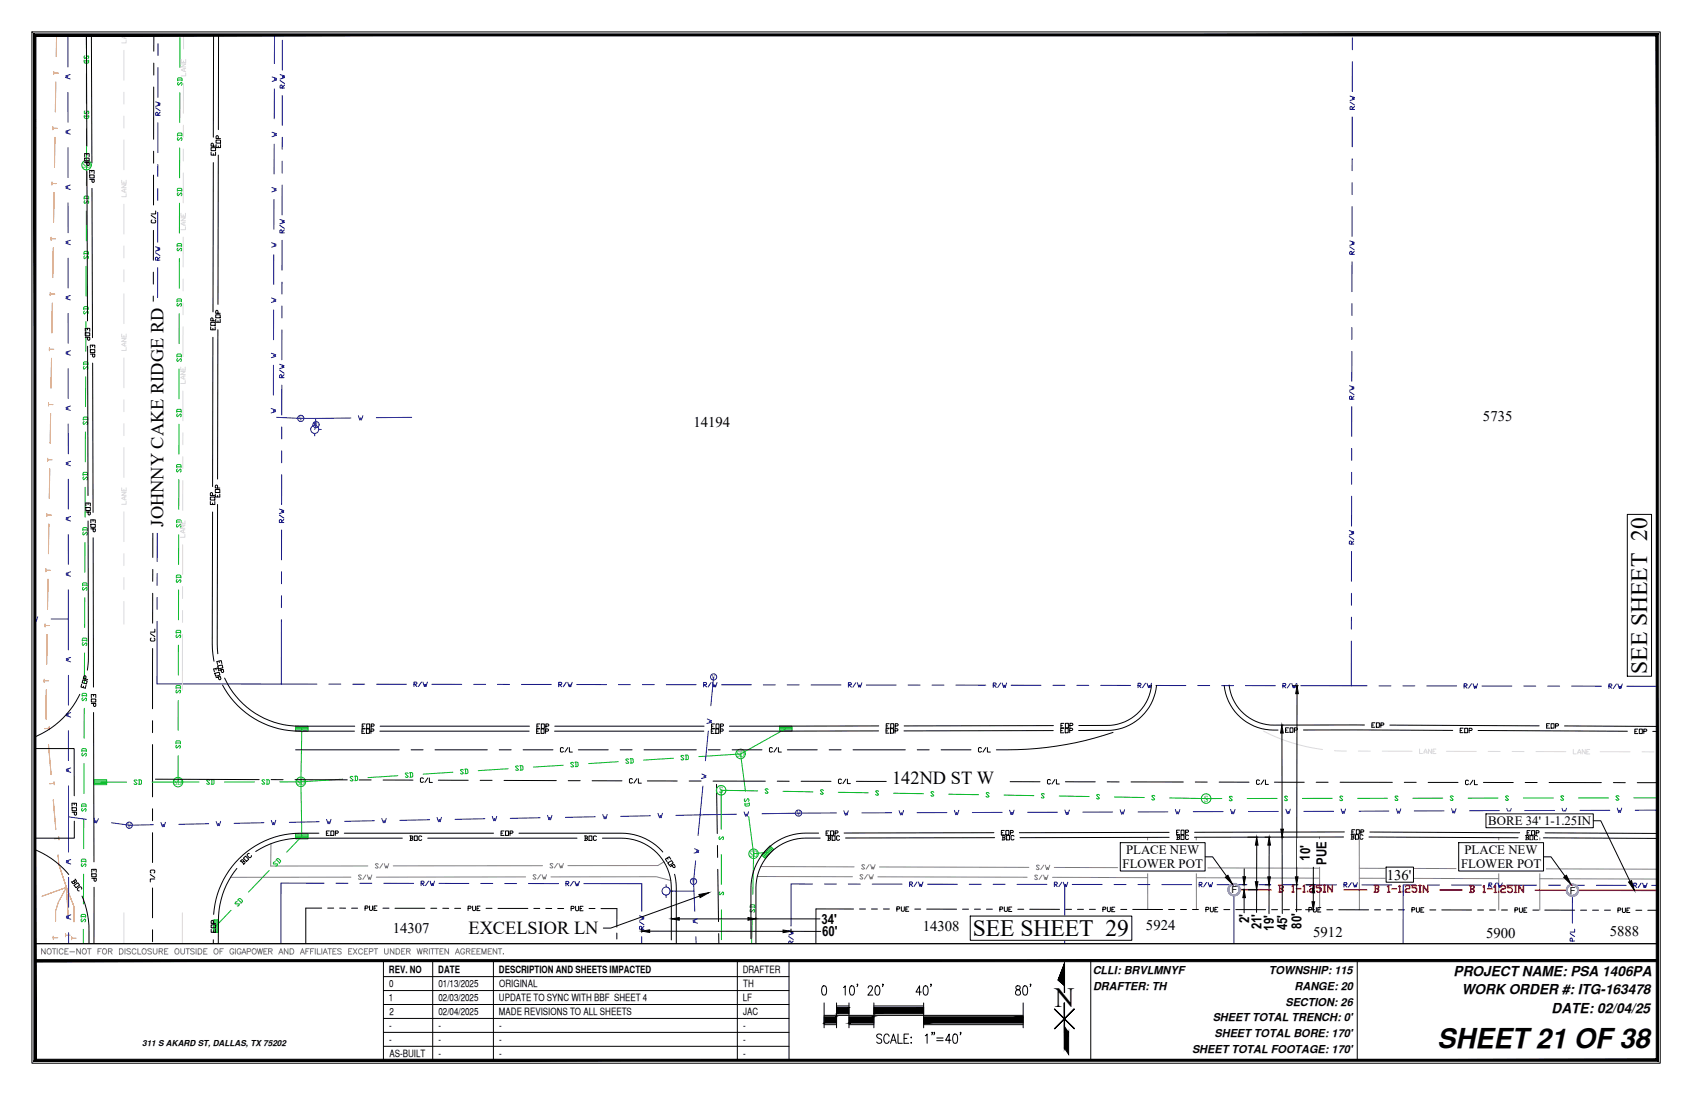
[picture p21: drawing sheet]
<svg xmlns="http://www.w3.org/2000/svg" width="432mm" height="279mm" viewBox="0 0 432 279" stroke-linecap="round" stroke-linejoin="round" font-family="sans-serif">
<defs><g id="words">
<text font-size="7.1" x="269.1" y="257">N</text>
<text font-size="7" x="366.8" y="267.3">SHEET21 OF38</text>
<g font-size="6">
<text x="420.4" y="171.9" transform="rotate(-90 420.4 171.9)">SEE SHEET 20</text>
<text x="248.2" y="238.8">SEE SHEET 29</text>
</g>
<g font-size="4.7">
<text x="41.8" y="134.4" transform="rotate(-90 41.8 134.4)">JOHNNY CAKE RIDGE RD</text>
<text x="227.7" y="200">142ND ST W</text>
<text x="119.5" y="238.4">EXCELSIOR LN</text>
</g>
<g font-size="3.8">
<text x="378.5" y="107.5">5735</text>
<text x="177" y="108.9">14194</text>
<text x="353.9" y="224.4">136'</text>
<text x="100.2" y="238">14307</text>
<text x="235.5" y="237.6">14308</text>
<text x="292.5" y="237.3">5924</text>
<text x="335.2" y="239">5912</text>
<text x="379.3" y="239.5">5900</text>
<text x="410.8" y="238.7">5888</text>
</g>
<g font-size="3.5">
<text x="334.3" y="219.6" transform="rotate(-90 334.3 219.6)">10'</text>
<text x="338.5" y="220.6" transform="rotate(-90 338.5 220.6)">PUE</text>
<text x="209.6" y="235.7">34'</text>
<text x="209.8" y="238.9">60'</text>
<text x="318.8" y="235.6" transform="rotate(-89 318.8 235.6)">2'</text>
<text x="321.9" y="237.1" transform="rotate(-90 321.9 237.1)">21'</text>
<text x="325.1" y="237.4" transform="rotate(-90 325.1 237.4)">19'</text>
<text x="328.5" y="237.4" transform="rotate(-90 328.5 237.4)">45'</text>
<text x="332.1" y="236.9" transform="rotate(-90 332.1 236.9)">80'</text>
<text x="371" y="249">PROJECT NAME: PSA 1406PA</text>
<text x="373" y="253.6">WORK ORDER #: ITG-163478</text>
<text x="396" y="258.4">DATE: 02/04/25</text>
</g>
<g font-size="3.3">
<text x="379.8" y="210.5">BORE 34' 1-1.25IN</text>
<text x="286.5" y="221.6">FLOWER POT</text>
<text x="287.4" y="217.9">PLACE NEW</text>
<text x="372.9" y="221.6">FLOWER POT</text>
<text x="373.7" y="217.9">PLACE NEW</text>
</g>
<g font-size="2.8">
<text x="278.9" y="248.6">CLLI: BRVLMNYF</text>
<text x="323.8" y="248.6">TOWNSHIP: 115</text>
<text x="279" y="252.6">DRAFTER: TH</text>
<text x="328" y="256.7">SECTION: 26</text>
<text x="330.4" y="252.6">RANGE: 20</text>
<text x="309.5" y="260.5">SHEET TOTAL TRENCH: 0'</text>
<text x="304.2" y="268.7">SHEET TOTAL FOOTAGE: 170'</text>
<text x="309.9" y="264.6">SHEET TOTAL BORE: 170'</text>
</g>
<g font-size="2.6">
<text x="99.3" y="248.4">REV. NO</text>
<text x="99.4" y="251.9">0</text>
<text x="111.8" y="248.4">DATE</text>
<text x="111.9" y="251.9">01/13/2025</text>
<text x="127.3" y="248.4">DESCRIPTION AND SHEETS IMPACTED</text>
<text x="127.4" y="251.9">ORIGINAL</text>
<text x="189.5" y="248.4">DRAFTER</text>
<text x="189.7" y="251.9">TH</text>
<text x="99.2" y="255.5">1</text>
<text x="111.9" y="255.5">02/03/2025</text>
<text x="127.3" y="255.5">UPDATE TO SYNC WITH BBF SHEET 4</text>
<text x="189.6" y="255.5">LF</text>
<text x="99.3" y="262.6">-</text>
<text x="99.4" y="259.1">2</text>
<text x="111.9" y="259">02/04/2025</text>
<text x="111.9" y="262.6">-</text>
<text x="127.3" y="259">MADE REVISIONS TO ALL SHEETS</text>
<text x="127.4" y="262.6">-</text>
<text x="189.7" y="262.6">-</text>
<text x="189.7" y="259">JAC</text>
<text x="99.3" y="266.2">-</text>
<text x="99.4" y="269.7">AS-BUILT</text>
<text x="111.9" y="266.2">-</text>
<text x="111.9" y="269.7">-</text>
<text x="127.4" y="266.2">-</text>
<text x="127.4" y="269.7">-</text>
<text x="189.7" y="266.2">-</text>
<text x="189.7" y="269.7">-</text>
</g>
<g font-size="2.5">
<text x="314.2" y="227.9">F</text>
<text x="400.6" y="228">F</text>
</g>
<g font-size="2.4" fill="#00b82e">
<text x="21" y="43">SD</text>
<text x="187.9" y="193.2">SD</text>
<text x="44.4" y="200.4">SD</text>
<text x="75.7" y="200.3">SD</text>
<text x="191.3" y="218.7">SD</text>
</g>
<g font-size="2.4" fill="#00b800">
<text x="183.5" y="202.5">S</text>
<text x="307.3" y="204.6">S</text>
</g>
<text font-size="2.1" x="36.3" y="267">311 S AKARD ST, DALLAS, TX 75202</text>
<g font-size="1.9" fill="#00f">
<text x="76.2" y="107.5">V</text>
<text x="80.1" y="109.1">V</text>
<text x="181.6" y="173.4">V</text>
<text x="203.2" y="208.2">V</text>
<text x="32.4" y="211.3">V</text>
<text x="176.5" y="225.6">V</text>
</g>
</g></defs>
<!-- layer: SIDEWALK -->
<g fill="none" stroke="#808080" stroke-width=".26">
<path d="M69.2 215.3l-.1 5.7h24.8M169.4 219.9l-1.5 1h-23M89.6 223.8l-30.8 .1M92.2 223.4l-.5-.2-.2 .2 .7 .8-.2 .2-.5-.2M93.4 223.2l-.8 1.2M93.7 223.2l.4 1.2 .2-.6 .2 .6 .4-1.2M96.5 220.6l-.1-.2-.6 .2 .7 .7-.1 .2-.6-.2M97.7 220.4l-.8 1.1M98.1 220.4l.3 1.1 .2-.6 .2 .6 .4-1.1M134.1 223.8h-38.1M136.8 223.4l-.6-.2-.2 .2 .8 .7-.2 .2-.6-.2M137.9 223.2l-.7 1.1"/>
<path d="M138.3 223.2l.4 1.1 .2-.5 .2 .5 .4-1.1M138.5 220.9h-38.1M140.6 223.8l26.9-.1 3.7 1M141.1 220.5l-.2-.2-.5 .2 .7 .8-.2 .2-.5-.2M142.3 220.3l-.8 1.2M142.6 220.3l.4 1.2 .2-.6 .2 .6 .4-1.2M193.3 223.6l24.3 .1M194.1 221.1l23.9 .1M220.2 223.4l-.6-.2-.1 .2 .7 .7-.2 .2-.5-.2M220.7 220.8l-.2-.2-.6 .2 .7 .8-.1 .2-.6-.2M221.4 223.2l-.8 1.1M221.7 223.2l.4 1.1 .2-.6 .2 .6 .4-1.1"/>
<path d="M221.8 220.6l-.8 1.2M222.2 220.6l.3 1.2 .2-.6 .2 .6 .4-1.2M224 223.7l38.1 .1M224.5 221.2l38.1 .1M264.8 223.5l-.6-.2-.2 .2 .8 .7-.2 .2-.6-.2M265.2 220.9l-.2-.2-.5 .2 .7 .8-.2 .2-.5-.2M265.9 223.3l-.7 1.1M266.3 223.3l.4 1.1 .2-.5 .2 .5 .4-1.1M266.4 220.7l-.8 1.2M266.8 220.7l.3 1.2 .2-.6 .2 .6 .4-1.1M268.6 223.9h24.3M269 221.3l23.9 .1"/>
<path d="M305.3 221.4l31.5 .1M305.3 224l31.5 .1M346.9 224.1l35.6 .1M346.9 221.6l35.6 .1M393 224.2l29.9 .1M393 221.7l29.9 .1"/>
</g>
<!-- layer: DRIVEWAY -->
<path d="M292.9 213.7v18.4M305.3 213.6v18.5M336.7 213.6l.1 18.6M346.9 213.6v18.5M382.5 213.8v18.4M393 213.8v18.4" fill="none" stroke="#808080" stroke-width=".26"/>
<!-- layer: CENTER_LINE -->
<g fill="none" stroke="#000" stroke-width=".26">
<path d="M39.2 16.1v3.1M39.3 8.9l-.1 4.2M39.2 38.6v3M39.2 22.2v13.3M38.6 55l1.1 .7M38.8 56.1l-.2 .2 .2 .6h.7l.2-.2-.2-.6M39.2 58.8l-.1 7.6M39.2 44.7v7.6M39.7 53.8v.8h-1.1M39.1 75.5v13.4M39.1 69.4v3.1M39.1 98v7.6"/>
<path d="M39.1 91.9v3.1M38.5 108.3l1.1 .8M38.7 109.5l-.2 .1 .2 .6h.7l.2-.2-.2-.5M39.1 112.1l-.1 7.6M39.6 107.2v.7h-1.1M39 128.9v13.3M39 122.8v3M39 151.4l-.1 7.6M39 145.3v3M38.4 161.7l1.1 .7M38.6 162.8l-.2 .2 .2 .6h.7l.2-.2-.2-.6M38.9 165.5v15.3"/>
<path d="M39.5 160.5v.8h-1.1M38.9 183.9v3M38.9 190v13.3M39.7 198.8l26.4 .1M69.2 198.9h3M75.3 198.9l13.3 .1M75.4 191.3h26.5M91.7 199h3M97.8 199l7.6 .1M104.9 191.3h3.1M108.1 198.7l-.2-.2-.6 .2v.7l.2 .2 .6-.1M109.2 198.5l-.8 1.1"/>
<path d="M109.6 198.5v1.1h.7M111 191.3h13.4M111.9 199.1h7.6M122.5 199.1h3.1M127.4 191.3h3.1M128.6 199.1l13.4 .1M133.5 191.3h7.6M143.8 190.9l-.2-.1-.6 .1v.8l.2 .2 .6-.2M144.9 190.8l-.7 1.1M145 199.2h3.1M145.3 190.8v1.1h.8M147.6 191.3h7.6"/>
<path d="M151.1 199.2h7.6M158.3 191.3h3M161.4 198.9l-.2-.2-.6 .2v.7l.2 .2 .6-.2M162.5 198.7l-.7 1.1M162.9 198.7v1.1h.8M164.4 191.3h13.3M165.2 199.3h7.6M175.9 199.3h3M180.7 191.3h3.1M182 199.3h13.3M186.8 191.3h7.7M197.1 190.9l-.2-.1-.5 .1v.8l.2 .2 .5-.2"/>
<path d="M198.3 190.8l-.8 1.1M198.4 199.3h3M198.6 190.8v1.1h.8M200.9 191.3h7.7M204.4 199.3l7.7 .1M211.6 191.3h3.1M214.7 199l-.2-.2-.5 .2v.7l.2 .2 .5-.2M215.9 198.8l-.8 1.1M216.3 198.8v1.1h.7M217.7 191.3h13.3M218.5 199.4h7.7M229.2 199.4h3.1"/>
<path d="M234.1 191.3h3M235.3 199.4h13.3M240.2 191.3h7.6M250.5 190.9l-.2-.1-.6 .1v.8l.2 .2 .6-.2M251.6 190.8l-.8 1.1M251.7 199.4l3 .1M252 190.8v1.1h.8M257.8 199.5h7.6M268.1 199.1l-.2-.2-.6 .2v.8l.2 .1 .6-.1M269.2 198.9l-.7 1.1M269.6 198.9v1.1h.8M271.9 199.5h7.6"/>
<path d="M282.6 199.5h3M284.1 186.9a86.2 86.2 0 0 1-29.8 4.4M288.6 199.5h13.4M305 199.5l3.1 .1M311.1 199.6h7.6M321.4 199.2l-.2-.2-.5 .2v.8l.1 .2 .6-.2M322.6 199l-.8 1.2M322.9 199v1.2h.8M325.2 199.6h7.6M335.9 199.6h3M342 199.6h13.3M358.4 199.6h3"/>
<path d="M364.5 199.6h7.6M374.8 199.3l-.2-.2-.6 .2v.7l.2 .2 .6-.2M375.9 199.1l-.8 1.1M376.3 199.1v1.1h.7M378.6 199.6l7.6 .1M389.2 199.7h3.1M395.3 199.7h13.4M411.7 199.7h3.1M417.8 199.7h5.1M38.9 206.4v3M38.9 212.5v7.6M182.9 200.1l.1 12.6"/>
<path d="M183.1 215.7v3.1M38.4 223.1l1.1 .8M38.5 222.8l-.1-.2 .1-.6h.8l.2 .2-.2 .6M38.9 226.6v7.6M38.9 237.2v3.1M39.5 224.3h-1.1v.7M183.2 221.8l.2 13.4M183.4 238.2l.1 2.6"/>
</g>
<!-- layer: RW -->
<g fill="none" stroke="#0000b8" stroke-width=".26">
<path d="M40.3 17.2v7.6M40.3 11.1v3.1M71.5 19l1.1 .4-.5 .2 .5 .2-1.1 .4M72.1 10.3v7.6M345.1 15.7v7.7M345.1 9.7v3M8.9 30.9l.2 .1-.2 .1M8.9 30.5l.2 .1-.2 .1M8.9 33.7h.2M8.9 32.4l.2 .1M9.1 32.9l-.2 .2M39.7 26l1.2 .4-.6 .2 .6 .2-1.2 .3"/>
<path d="M39.7 27.5l1.2 .8M40.3 31.3v7.6M40.3 29.4v-.5l-.4-.2-.2 .2v.5h1.2M40.9 28.7l-.6 .5M71.5 20.6l1.1 .7M72 22.5l.1-.6-.4-.2-.2 .2v.6h1.1M72 24.4v7.6M72 35v3.1M72.6 21.7l-.5 .6M344.5 24.5l1.2 .4-.6 .2 .6 .2-1.2 .4M344.5 26l1.2 .8M345.1 29.8v7.7"/>
<path d="M345.1 27.9v-.5l-.4-.2-.2 .2v.5h1.2M345.7 27.2l-.6 .5M40.3 54.2l-.1 7.6M40.3 48.1v3M40.3 42v3M71.4 56l1.2 .4-.6 .2 .6 .1-1.2 .4M71.4 57.5l1.2 .8M72 59.4v-.6l-.4-.1-.2 .1v.6h1.2M72 47.2v7.6M72 41.1v3.1M72.6 58.7l-.6 .5M345.1 52.7l-.1 7.6"/>
<path d="M345.1 46.6v3.1M345.1 40.5v3.1M8.9 67.9v.1M8.9 67.5v.1M8.9 70.6h.1M8.9 69.4l.1 .1M9 69.9l-.1 .1M39.7 62.9l1.1 .4-.6 .2 .6 .2-1.1 .4M39.7 64.5l1.1 .7M40.2 79v3M40.2 66.4v-.6l-.3-.2-.2 .2v.6h1.1M40.2 68.3v7.6"/>
<path d="M40.8 65.6l-.6 .6M71.9 78.1v3M72 72l-.1 3M72 61.3v7.6M344.5 61.5l1.1 .3-.6 .2 .6 .2-1.1 .4M344.5 63l1.1 .8M345 77.5v3M345 64.9v-.6l-.3-.2-.2 .2v.6h1.1M345 66.8v7.6M345.6 64.1l-.6 .6M40.2 91.1l-.1 38.1M40.2 85v3.1"/>
<path d="M71.4 92.9l1.1 .4-.6 .2 .6 .2-1.1 .4M71.4 94.5l1.1 .7M71.9 96.4v-.6l-.4-.2-.1 .2v.6h1.1M71.9 98.3v7.6M71.9 84.2v7.6M72.5 95.6l-.6 .6M344.4 98.4l1.1 .4-.5 .2 .5 .2-1.1 .4M344.4 99.9l1.1 .8M345 89.7v7.6M345 83.6v3M8.9 104.9h.1M8.9 104.5h.1"/>
<path d="M8.9 107.6h.1M8.9 106.4h.1M9 106.8l-.1 .1M71.9 115v3.1M71.9 108.9v3.1M345 114.4v3.1M345 101.9v-.6l-.4-.2-.2 .2v.6h1.1M345 103.8v7.6M345.5 101.1l-.5 .6M39.6 130.3l1.1 .4-.6 .2 .6 .2-1.1 .4M39.6 131.9l1.1 .7M40.1 133.8v-.6l-.3-.2-.2 .2v.6h1.1"/>
<path d="M40.1 135.7v7.6M40.7 133l-.6 .6M71.3 129.9l1.1 .4-.5 .2 .5 .2-1.1 .3M71.3 131.4l1.1 .8M71.9 133.3v-.5l-.4-.2-.2 .2v.5h1.1M71.9 135.2l-.1 7.7M71.9 121.1v7.7M72.4 132.6l-.5 .5M344.3 135.4l1.2 .4-.6 .2 .6 .1-1.2 .4M344.3 136.9l1.2 .8M344.9 138.8v-.6l-.4-.2-.2 .2v.6h1.2M344.9 126.6v7.6"/>
<path d="M344.9 120.5v3.1M345.5 138l-.6 .6M8.9 144.5h.1M8.9 143.4h.1M8.9 141.9h.1M8.9 141.5h.1M8.9 143.8h.1M40.1 158.5v16h31.7M40.1 152.4v3.1M40.1 146.3v3.1M71.8 158.1v16.4M71.8 145.9v3"/>
<path d="M71.8 152v3M344.9 157.5v3M344.9 151.4v3M344.9 140.7v7.6M71.8 174.5l9.1 .1M83.9 174.6h3.1M90 174.6h3.1M96.1 174.6h7.6M105.6 174.6h.6l.2-.4-.2-.2h-.6v1.2M105.8 174.6l.6 .6M107.5 174l-.7 1.2M107.9 174l.4 1.2 .2-.6 .2 .6 .4-1.2"/>
<path d="M110.2 174.6h7.6M120.9 174.6h3M127 174.6h3M133.1 174.6h7.6M142.6 174.7h.6l.2-.4-.2-.2h-.6v1.1M142.8 174.7l.6 .5M144.5 174.1l-.8 1.1M144.9 174.1l.4 1.1 .2-.5 .1 .5 .4-1.1M147.2 174.7h7.6M157.8 174.7h3.1M163.9 174.7h3.1M170 174.7h7.7"/>
<path d="M179.6 174.7h.5l.2-.4-.2-.2h-.5v1.2M179.7 174.7l.6 .6M181.5 174.2l-.8 1.1M181.8 174.2l.4 1.1 .2-.6 .2 .6 .4-1.1M184.1 174.7h7.6M194.8 174.8h3M200.9 174.8h3M207 174.8h7.6M216.5 174.8h.6l.2-.4-.2-.2h-.6v1.1M216.7 174.8l.6 .5M218.4 174.2l-.7 1.1M218.8 174.2l.4 1.1 .2-.5 .2 .5 .3-1.1"/>
<path d="M221.1 174.8h7.6M231.8 174.8h3M237.8 174.8h3.1M243.9 174.8h7.7M253.5 174.8h.5l.2-.3-.2-.2h-.5v1.1M253.7 174.8l.5 .6M255.4 174.3l-.8 1.1M255.8 174.3l.3 1.1 .2-.6 .2 .6 .4-1.1M258 174.8l7.7 .1M268.7 174.9h3.1M274.8 174.9h3.1M280.9 174.9h7.6"/>
<path d="M290.4 174.9h.6l.2-.4-.2-.2h-.6v1.2M290.6 174.9l.6 .6M292.3 174.3l-.7 1.2M292.7 174.3l.4 1.2 .2-.6 .2 .6 .4-1.2M295 174.9h7.6M305.7 174.9h3M311.8 174.9h3M317.9 174.9l7.6 .1M327.4 175h.6l.1-.4-.1-.2h-.6v1.1M327.6 175l.5 .5M329.3 174.4l-.8 1.1M329.7 174.4l.4 1.1 .1-.5 .2 .5 .4-1.1"/>
<path d="M332 175h12.8M344.8 175h4.1M344.9 163.6l-.1 11.4M351.9 175h3.1M358 175h3.1M364.1 175h7.6M373.6 175h.6l.2-.4-.2-.1h-.6v1.1M373.8 175l.6 .6M375.5 174.5l-.7 1.1M375.9 174.5l.4 1.1 .2-.6 .2 .6 .4-1.1M378.2 175h7.6M388.9 175l3 .1"/>
<path d="M395 175.1h3M401.1 175.1h7.6M410.6 175.1h.6l.2-.4-.2-.2h-.6v1.2M410.8 175.1l.6 .6M412.5 174.5l-.8 1.2M412.9 174.5l.4 1.2 .1-.6 .2 .6 .4-1.2M415.2 175.1h7.6M82.7 225.4l-11-.1v15.5M85.7 225.4h3.1M91.8 225.4h3.1M97.9 225.4h7.7M107.5 225.4h.5l.2-.4-.2-.2h-.5v1.2"/>
<path d="M107.7 225.4l.5 .6M109.4 224.8l-.8 1.2M109.7 224.8l.4 1.2 .2-.6 .2 .6 .4-1.2M112 225.4h7.7M122.7 225.4h3.1M128.8 225.4h3M134.9 225.4l7.6 .1M144.4 225.5h.6l.2-.4-.2-.2h-.6v1.1M144.6 225.5l.6 .5M146.3 224.9l-.7 1.1M146.7 224.9l.4 1.1 .2-.5 .2 .5 .3-1.1M149 225.5h14.8v7"/>
<path d="M163.2 233.7l1.1 .4-.5 .2 .5 .1-1.1 .4M163.2 235.2l1.1 .8M163.8 237.1v-.6l-.4-.2-.2 .2v.6h1.1M163.8 239v1.8M164.3 236.3l-.5 .6M201.3 237.4l1.1 .4-.5 .2 .5 .2-1.1 .4M201.3 239l1.1 .7M207.3 225.6h-5.4v10.7M210.4 225.6h3M216.5 225.6h3M222.6 225.6h7.6M232.1 225.6h.6l.2-.4-.2-.2h-.6v1.2"/>
<path d="M232.3 225.6l.6 .6M234 225l-.7 1.2M234.4 225l.4 1.2 .2-.6 .2 .6 .3-1.2M236.7 225.6h7.6M247.4 225.6h3M253.4 225.6h3.1M259.5 225.7h7.7M269.1 225.7h.5l.2-.4-.2-.2h-.5v1.1M269.3 225.7l.5 .5M271 225.1l-.8 1.1M271.4 225.1l.3 1.2 .2-.6 .2 .6 .4-1.2M273.6 225.7h7.7"/>
<path d="M284.3 225.7h3.1M290.4 225.7h3.1M296.5 225.7h7.6M306 225.7h.6l.2-.4-.2-.2h-.6v1.2M306.2 225.7l.6 .6M307.9 225.1l-.7 1.2M308.3 225.1l.4 1.2 .2-.6 .2 .6 .4-1.1M310.6 225.7h7.6M321.3 225.7l3 .1M327.4 225.8h3M333.5 225.8h7.6M343 225.8h.6l.1-.4-.1-.2h-.6v1.2"/>
<path d="M343.2 225.8l.5 .6M344.9 225.2l-.8 1.2M345.3 225.2l.4 1.2 .1-.6 .2 .6 .4-1.2M347.6 225.8h7.6M358.2 225.8h3.1M364.3 225.8h3.1M370.4 225.8h7.6M379.9 225.8h.6l.2-.3-.2-.2h-.5l-.1 1.1M380.1 225.8l.6 .6M381.9 225.3l-.8 1.1M382.2 225.3l.4 1.1 .2-.6 .2 .6 .4-1.1M384.5 225.8l7.7 .1"/>
<path d="M395.2 225.9h3.1M401.3 225.9h3M407.4 225.9h7.6M416.9 225.9h.6l.2-.4-.2-.2h-.6v1.2M417.1 225.9l.6 .6M418.8 225.3l-.7 1.2M419.2 225.3l.4 1.2 .2-.6 .2 .6 .3-1.2M421.5 225.9h1.4M201.3 240.8v-.5l.2-.2 .4 .2v.5M202.4 240.1l-.5 .6"/>
</g>
<!-- layer: PUE -->
<g fill="none" stroke="#000" stroke-width=".26">
<path d="M82.1 231.7h-4.1v9.1M83.6 231.7h1.6M86.7 231.7h1.5M89.7 231.7h1.5M93.2 231.7h.5l.2-.3-.2-.2h-.5v1.1M94.3 231.2v.9l.2 .2 .6-.2v-.9M95.4 231.7h.4M96.2 231.2h-.7l-.1 1.1h.8M97.7 231.7h1.6M100.8 231.8h7.6M109.9 231.8h1.6M113 231.8h1.5"/>
<path d="M116 231.8h1.6M119.5 231.8h.5l.2-.4-.2-.2h-.5l-.1 1.1M120.6 231.2v1l.2 .1 .6-.1v-1M121.8 231.8h.3M122.5 231.2h-.7l-.1 1.1h.8M124 231.8h1.6M127.1 231.8h7.6M136.2 231.8h1.6M139.3 231.8h1.5M142.3 231.8h1.5M145.8 231.8h.5l.2-.4-.2-.2h-.5v1.2M146.9 231.2v1l.2 .2 .6-.2v-1"/>
<path d="M148 231.8h.4M148.8 231.2h-.8v1.2h.8M150.3 231.8h1.5M153.4 231.8h4v4.8M157.4 238.1v1.5M217.8 231.9h-9.6v8.9M219.4 231.9h1.5M222.4 231.9h1.5M225.4 231.9h1.6M228.9 231.9h.5l.2-.3-.2-.2h-.5v1.1M230 231.4v.9l.2 .2 .6-.2v-.9M231.2 232h.3"/>
<path d="M231.9 231.4h-.7v1.1h.7M233.4 232h1.6M236.5 232h7.6M245.6 232h1.6M248.7 232h1.5M251.7 232h1.6M255.2 232h.5l.2-.4-.2-.2h-.5v1.2M256.3 231.4v1l.2 .2 .6-.2v-1M257.5 232h.3M258.2 231.4h-.7v1.2h.7M259.7 232h1.6M262.8 232h7.6"/>
<path d="M271.9 232h1.6M275 232h1.5M278 232h1.5M281.5 232h.5l.2-.4-.2-.1h-.5v1.1M282.6 231.5v.9l.6 .2 .2-.2v-.9M283.7 232.1h.4M284.5 231.5h-.8v1.1h.8M286 232.1h1.5M289.1 232.1h7.6M298.2 232.1h1.5M301.3 232.1h1.5M304.3 232.1h1.5"/>
<path d="M307.7 232.1h.6l.2-.4-.2-.2h-.6v1.1M308.9 231.5v1l.2 .2 .5-.2v-1M310 232.1h.4M310.8 231.5h-.8v1.2h.8M312.3 232.1h1.5M315.4 232.1h7.6M324.5 232.1h1.5M327.6 232.1h1.5M330.6 232.1h1.5M334 232.1h.6l.2-.4-.2-.2h-.6v1.2M335.2 231.6v.9l.2 .2 .5-.2v-.9M336.3 232.1h.4"/>
<path d="M337.1 231.6h-.8v1.1h.8M338.6 232.1h1.5M341.7 232.1l7.6 .1M350.8 232.2h1.5M353.8 232.2h1.6M356.9 232.2h1.5M360.3 232.2h.6l.2-.4-.2-.2h-.6v1.1M361.5 231.6v1l.2 .1 .5-.1v-1M362.6 232.2h.4M363.4 231.6h-.8v1.1h.8M364.9 232.2h1.5M367.9 232.2h7.7"/>
<path d="M377.1 232.2h1.5M380.1 232.2h1.6M383.2 232.2h1.5M386.6 232.2h.6l.2-.4-.2-.2h-.6v1.2M387.8 231.6v1l.1 .2 .6-.2v-1M388.9 232.2h.4M389.7 231.6h-.8v1.2h.8M391.2 232.2h1.5M394.2 232.2h7.6M403.4 232.2h1.5M406.4 232.2h1.5M409.5 232.2h1.5"/>
<path d="M412.9 232.2h.6l.2-.3-.2-.2h-.6v1.1M414 231.7v.9l.2 .2 .6-.2v-.9M415.2 232.3h.4M415.9 231.7h-.7v1.1h.7M417.5 232.3h1.5M420.5 232.3h2.4"/>
</g>
<!-- layer: PL -->
<path d="M271.7 225.7v15.1M314.9 225.7v15.1M358.1 225.8v15M400.7 238.2l1.1 .8M401.3 225.9v9.6M401.8 237.1v.7h-1.1M401.3 240.1v-.6l-.4-.1-.2 .1v.6h1.1" fill="none" stroke="#0000b8" stroke-width=".26"/>
<!-- layer: BORE 1-1.25 -->
<g fill="none" stroke="#f00" stroke-width=".4">
<path d="M314.9 227h9.5M326.3 225.9h.9l.2 .3v.3l-.2 .2M326.6 226.7h.6l.2 .6-.2 .3h-.9M326.6 225.9v1.7M329.7 226.2l.3-.3v1.7M329.7 227.6h.6M330.9 226.8h1.1M332.6 226.2l.3-.3v1.7M332.6 227.6h.5M333.7 227.3v.3M334.3 226.2l.3-.3h.6l.2 .3v.3l-.2 .3h-.6l-.3 .2v.6h1.1M337.1 225.9h-1.1v.6h.9l.2 .3v.5l-.2 .3h-.6l-.3-.3"/>
<path d="M337.7 225.9h.6M337.7 227.6h.6M338 225.9v1.7M340 225.9v1.7l-1.1-1.7v1.7M343 227.1h5.8M350.7 225.9h.8l.3 .3v.3l-.3 .3M351 226.8h.5l.3 .6-.3 .2h-.8M351 225.9v1.7M354.1 226.2l.3-.3v1.7M354.1 227.6h.6M355.2 226.8h1.2M357 226.2l.3-.3v1.7"/>
<path d="M357 227.6h.5M358.1 227.4v.2M358.7 226.2l.3-.3h.5l.3 .3-.3 .6h-.5l-.3 .3v.5h1.1M361.5 226l-1.1-.1v.6h.9l.2 .3v.6l-.2 .2h-.6l-.3-.2M362.1 227.7h.6M362.1 226h.6M362.4 226v1.7M364.4 226v1.7l-1.2-1.7v1.7M367.4 227.1h5.7M375.1 226h.8l.3 .3v.2l-.3 .3M375.3 226.8h.6l.3 .6-.3 .3h-.8M375.3 226v1.7"/>
<path d="M378.5 226.3l.3-.3v1.7M378.5 227.7h.6M379.6 226.8h1.2M381.3 226.3l.3-.3v1.7M381.3 227.7h.6M382.5 227.4v.3M383.1 226.3l.2-.3h.6l.3 .3-.3 .5h-.6l-.2 .3v.6h1.1M385.9 226h-1.1v.5h.8l.3 .3v.6l-.3 .3h-.5l-.3-.3M386.5 226h.6M386.5 227.7h.6M386.8 226v1.7M388.8 226v1.7l-1.2-1.7v1.7"/>
<path d="M391.8 227.1l31.1 .1"/>
</g>
<!-- layer: WATER STRUCT-EX -->
<g fill="none" stroke="#00f" stroke-width=".26">
<path d="M80.3 107.9v.7M80.3 110.6v.6M81.3 109.6h.7M170 225.7v.7M170 228.4v.6M171 227.4h.6"/>
<circle cx="76.8" cy="106.8" r=".79"/>
<circle cx="80.3" cy="109.6" r="1.03"/>
<circle cx="80.7" cy="108.3" r=".79"/>
<circle cx="182.1" cy="172.7" r=".79"/>
<circle cx="33" cy="210.6" r=".79"/>
<circle cx="203.8" cy="207.5" r=".79"/>
<circle cx="170" cy="227.4" r="1.03"/>
<circle cx="177" cy="224.9" r=".79"/>
</g>
<!-- layer: STORM DRAIN LINE -->
<g fill="none" stroke="#00b82e" stroke-width=".26">
<path d="M21.5 15.3v.6l.2 .2h.7l.2-.2v-.6M21.5 15.5h1.1M21.7 14.2l-.2 .6 .2 .2 .7-.8 .2 .2-.2 .6M22 8.9v3.4M22.1 18.8v7.6M45.9 9.6v7.6M21.5 29.4v.6l.2 .2h.8l.1-.2v-.6M21.5 29.6h1.1M21.7 28.3l-.2 .6 .2 .2 .8-.8 .1 .2-.1 .6M22.1 32.9v14.5M45.3 34.7v-.6l.2-.1h.7l.2 .1v.6M45.3 34.5h1.1"/>
<path d="M45.3 20.6v-.6l.2-.1h.8l.2 .1v.6M45.3 20.4h1.2M45.5 35.1l-.2 .2 .2 .6 .7-.8 .2 .2-.2 .6M45.5 21l-.2 .6 .2 .2 .8-.8 .2 .2-.2 .6M45.8 37.8v7.6M45.9 23.7v7.6M21.5 50.8v-.6l.2-.2h.7l.2 .2v.6M21.5 50.6h1.1M21.7 51.2l-.2 .2 .2 .5 .7-.7 .2 .2-.2 .5M22 53.8v7.7M45.3 48.8v-.6l.1-.2h.8l.2 .2v.6M45.3 48.6h1.1"/>
<path d="M45.4 49.2l-.1 .2 .1 .6 .8-.8 .2 .2-.2 .6M45.8 51.9v7.6M21.4 79v-.6l.1-.2h.8l.2 .2v.6M21.4 78.8h1.1M21.4 64.9v-.6l.2-.2h.8l.2 .2v.6M21.4 64.7h1.2M21.5 79.4l-.1 .2 .1 .5 .8-.7 .2 .2-.2 .5M21.6 65.3l-.2 .2 .2 .5 .8-.7 .2 .2-.2 .5M22 67.9l-.1 7.7M45.2 77v-.6l.2-.2h.7l.2 .2v.6M45.2 76.8h1.1M45.2 62.9v-.6l.2-.2h.8l.2 .2v.6"/>
<path d="M45.2 62.7h1.2M45.4 77.4l-.2 .2 .2 .5 .7-.7 .2 .2-.2 .5M45.4 63.3l-.2 .2 .2 .6 .8-.8 .2 .2-.2 .6M45.8 66v7.6M21.3 93.1v-.6l.2-.2h.8l.2 .2-.1 .6M21.3 92.9h1.1M21.5 93.5l-.2 .5 .2 .2 .7-.7 .2 .2-.2 .5M21.9 96.1l-.1 7.7M21.9 82v7.7M45.1 91.1v-.6l.2-.2h.8l.2 .2v.6M45.1 90.9h1.2M45.3 91.5l-.2 .6 .2 .1 .8-.7 .2 .2-.2 .5"/>
<path d="M45.7 94.1v7.7M45.7 80.1v7.6M21.3 107.2v-.6l.1-.2h.8l.2 .2v.6M21.3 107h1.1M21.4 107.6l-.2 .2v.3l.2 .2 .8-.7 .2 .5-.2 .2M21.8 110.2v7.7M45.1 119.3v-.6l.2-.2h.7l.2 .2v.6M45.1 119.1h1.1M45.1 105.2v-.6l.2-.2h.8l.1 .2v.6M45.1 105h1.1M45.3 119.7l-.2 .5 .2 .2 .7-.7 .2 .2-.2 .5M45.3 105.6l-.2 .6 .2 .1 .8-.7 .1 .2-.1 .5"/>
<path d="M45.7 108.2v7.7M21.1 135.4v-.6l.2-.2h.8l.2 .2v.6M21.1 135.2h1.2M21.2 121.3v-.6l.2-.2h.7l.2 .2v.6M21.2 121.1h1.1M21.3 135.8l-.2 .2 .2 .5 .8-.7 .2 .2-.2 .5M21.4 121.7l-.2 .5 .2 .2 .7-.7 .2 .2-.2 .5M21.7 138.4v7.7M21.7 124.3v7.7M45 133.4v-.6l.2-.2h.8l.2 .2v.6M45 133.2h1.2M45.2 133.8l-.2 .2 .2 .5 .8-.7 .2 .2-.2 .5"/>
<path d="M45.6 136.4v7.7M45.6 122.3v7.7M21.1 149.5v-.6l.2-.2h.7l.2 .2v.6M21.1 149.3h1.1M21.3 149.9l-.2 .5 .2 .2 .7-.7 .2 .2-.2 .5M21.6 152.5v7.6M45 147.5v-.6l.2-.2h.8l.1 .2v.6M45 147.3h1.1M45.2 147.9l-.2 .5 .2 .2 .8-.7 .1 .2-.1 .5M45.6 150.5v7.7M21 177.7v-.6l.1-.2h.8l.2 .2v.6M21 177.5h1.1"/>
<path d="M21 163.6v-.6l.2-.2h.8l.2 .2-.1 .6M21 163.4h1.1M21.1 178.1l-.2 .1v.4l.2 .2 .8-.7 .2 .5-.2 .2M21.2 164l-.2 .1 .2 .6 .7-.7 .2 .2-.2 .5M21.6 166.6l-.1 7.6M44.9 175.7v-.6l.2-.2h.8l.2 .2v.6M44.9 175.5h1.2M45 161.6v-.6l.1-.2h.8l.2 .2v.6M45 161.4h1.1M45.1 176.1l-.2 .5 .2 .2 .8-.7 .2 .2-.2 .5M45.1 162l-.1 .2 .1 .5 .8-.7 .2 .2-.2 .5M45.5 178.7v7.7"/>
<path d="M45.5 164.6v7.7M20.9 191.8v-.6l.2-.2h.7l.2 .2v.6M20.9 191.6h1.1M21.1 192.2l-.2 .5 .2 .2 .7-.7 .2 .2-.2 .5M21.4 194.8v7.7M21.5 180.7v7.7M25.6 199.6h6.7M35 199.2l-.2-.2-.6 .2 .8 .8-.2 .2-.6-.2M35.3 199h.6l.2 .2v.7l-.2 .2h-.6M35.5 199v1.1M44.9 189.8v-.6l.2-.2h.7l.2 .2v.6M44.9 189.6h1.1"/>
<path d="M45.1 190.2l-.2 .2 .2 .5 .7-.7 .2 .2-.2 .5M45.5 192.8l-.1 6.8h-6.6M50.8 199.5l-5.4 .1M53.5 199.2l-.2-.2-.6 .2 .8 .7-.2 .2-.6-.2M53.9 199h.5l.2 .2v.7l-.2 .2h-.5M54.1 199v1.1M64.9 199.5h-7.6M67.6 199.1l-.2-.2-.6 .2 .8 .8-.2 .2-.6-.2M68 198.9h.5l.2 .2v.8l-.2 .2h-.5M68.2 198.9v1.2M71.4 199.5h5.4l.2 13.9-3.8 4M77 185.9l-.2 13.6 10.7-.7"/>
<path d="M90.1 198.3l-.6-.2-.2 .2 .8 .7-.1 .2-.6-.1M90.5 198.1l.7 .1 .1 .8-.2 .2h-.6M90.7 198.1v1.1M101.5 197.9l-7.6 .5M104.2 197.4l-.6-.2-.2 .2 .8 .7-.2 .3-.6-.2M104.5 197.2l.6-.1 .2 .2v.8l-.1 .2h-.6M104.7 197.2l.1 1.1M115.6 197l-7.6 .5M118.2 196.5l-.6-.2-.1 .2 .8 .8-.6 .2-.2-.2M118.6 196.3l.6-.1 .2 .2v.8l-.7 .2M118.8 196.3l.1 1.1M129.7 196.2l-7.7 .4"/>
<path d="M132.3 195.6l-.2-.2-.6 .2 .8 .8-.1 .2-.6-.2M132.7 195.4l.5-.1 .2 .2 .1 .8-.2 .2h-.6M132.9 195.4v1.1M143.7 195.3l-7.6 .4M146.4 194.7l-.6-.2-.2 .3 .8 .7-.2 .2-.6-.2M146.7 194.5l.8 .1 .1 .8-.2 .2h-.6M146.9 194.5l.1 1.1M157.8 194.4l-7.6 .4M160.4 193.8l-.5-.1-.2 .2 .8 .7-.2 .2-.6-.2M160.8 193.6h.6l.2 .1v.8l-.7 .2M161 193.6l.1 1.1M171.9 193.5l-7.6 .5"/>
<path d="M174.5 192.9l-.2-.2-.6 .3 .9 .7-.2 .2h-.4l-.2-.2M174.9 192.7h.6l.1 .1 .1 .8-.2 .2h-.6M175.1 192.7v1.1M189 192.4l1.2 9.5M200.5 185.9l-11.5 6.5-10.7 .7M20.8 220v-.6l.2-.2h.7l.2 .2v.6M20.8 219.8h1.1M20.8 205.9v-.6l.2-.2h.8l.2 .2v.6M20.8 205.7h1.2M21 206.2l-.2 .2 .2 .6 .8-.7 .2 .2-.2 .5M21.4 208.9v7.7M70.3 219.9h-.3l-.3 .6 1.1-.1-.2 .6h-.3"/>
<path d="M70.4 219.5l.4-.4h.3l.5 .5v.3l-.4 .4M70.5 219.4l.9 .8M190.1 203.8l-.1 .6 .2 .2 .7-.9 .2 .6-.1 .2M191.1 208.3l1.2 9.5-.2 10.4M191.2 204.9l.1 .5-.2 .2-.7 .1-.3-.1v-.6M191.2 205l-1.1 .2M195.9 217.4l-3.6 .4M20.7 234.1v-.6l.2-.2h.8l.2 .2-.1 .6M20.7 233.9h1.1M20.9 234.5l-.2 .1 .2 .6 .8-.7 .1 .2-.1 .5M21 220.4l-.2 .1 .2 .6 .7-.7 .2 .2-.2 .5M21.3 237.1v3.7"/>
<path d="M21.3 223v7.7M58.9 232.3l-3.8 4M60.5 230.1h-.3l-.2 .5h1.1l-.3 .6h-.3M60.6 229.7l.7-.4 .5 .5 .1 .3-.4 .4M60.8 229.6l.8 .7M68.7 222.1l-5.3 5.5M191.5 231.6v-.6l.2-.2 .7 .1 .2 .2v.5M191.5 231.4h1.1M191.6 232l-.2 .2v.4l.2 .1 .8-.7 .2 .6-.2 .2M192 234.7l-.2 6.1"/>
</g>
<!-- layer: TEL LINE -->
<g fill="none" stroke="#ff7f00" stroke-width=".26">
<path d="M13.7 18.2v.8M13.7 18.6h1.2M14.4 8.9v5.6M13.5 32.3v.8M13.5 32.7h1.1M14 35l-.1 7.7M14.2 20.9l-.1 7.7M13.3 46.4v.8M13.3 46.8h1.1M13.8 49.1l-.1 7.6M12.8 74.6v.8M12.8 75h1.2"/>
<path d="M13 60.9h1.2M13.1 60.5l-.1 .8M13.4 77.3l-.2 7.6M13.6 63.2l-.1 7.6M12.6 89.1h1.1M12.6 88.7v.8M13.1 91.4l-.1 7.6M12.1 117.3h1.2M12.2 116.9l-.1 .8M12.4 102.8v.8M12.4 103.2h1.1M12.7 119.6l-.1 7.6"/>
<path d="M12.9 105.5l-.1 7.6M11.9 131v.8M11.9 131.4h1.2M12.5 133.7l-.1 7.6M11.5 159.2v.8M11.5 159.6h1.1M11.7 145.5h1.1M11.7 145.1v.8M12.3 147.8l-.2 7.6M11.3 173.3v.8M11.3 173.7h1.1M11.8 176v7.6"/>
<path d="M12 161.9l-.1 7.6M12.4 190.1l.6 7.6M12.6 185.4v.8M12.6 185.8l-1.1 .1M13.8 199.5v.8M13.8 199.9l-1.1 .1M13.6 204.1l.6 7.6M14.8 218.1l.2 2.5 2 5.8-2.1 3.8-.7 2.3v2.6M15 213.5v.8M15 213.9l-1.1 .1M13.6 238.9v.7M13.6 239.3h1.1"/>
<path d="M16.7 238.3v.7M16.7 238.6h1.2M17 226.4l.3 8M17 226.4l1.9 4.9v3.9M17 226.4l-6.3 2.3M18.3 239v.8M18.3 239.4h1.1"/>
</g>
<!-- layer: WATER LINE -->
<g fill="none" stroke="#00f" stroke-width=".26">
<path d="M17.3 9.5v7.6M17.9 19l-1.1 .4 .5 .2-.5 .2 1.1 .4M69.4 19.6l1.2 .4-.6 .2 .6 .2-1.2 .4M70.1 8.9l-.1 7.3M17.3 23.6l.1 7.6M17.4 37.7v7.6M17.9 33.1l-1.1 .4 .6 .2-.6 .2 1.1 .3M69.4 33.7l1.1 .4-.5 .2 .5 .2-1.1 .4M70 36.8l-.1 7.6M70 22.7v7.6M17.4 51.8v7.6M17.9 47.2l-1.1 .4 .6 .2-.6 .2 1.1 .3"/>
<path d="M69.4 47.8l1.1 .4-.6 .2 .6 .2-1.1 .4M69.9 50.9v7.6M17.4 65.9v7.6M17.4 80v7.6M17.9 61.3l-1.1 .4 .6 .2-.6 .2 1.1 .3M17.9 75.4l-1.1 .4 .6 .2-.6 .2 1.1 .3M69.3 76l1.1 .4-.5 .2 .5 .2-1.1 .4M69.3 61.9l1.2 .4-.6 .2 .6 .2-1.2 .4M69.8 79.1v7.6M69.9 65v7.6M17.4 94.1v7.6M18 89.5l-1.2 .4 .6 .2-.6 .2 1.2 .3"/>
<path d="M69.2 90.1l1.2 .4-.6 .2 .6 .2-1.2 .4M69.8 93.2v7.6M17.4 108.2v7.6M18 103.6l-1.2 .4 .6 .2-.6 .2 1.2 .3M18 117.7l-1.2 .4 .6 .2-.6 .2 1.2 .4M69.2 104.2l1.1 .4-.5 .2 .5 .2-1.1 .4M70.6 106.5l6.2 .3 12.8-.1M80.5 106.8l.2 1.6-.4 1.2M92.6 106l-.4 1.2-.2-.6-.2 .6-.3-1.1M105.1 106.5l-9.1 .1M17.4 136.4v7.6M17.4 122.3v7.6"/>
<path d="M18 131.8l-1.2 .4 .6 .2-.6 .2 1.2 .3M9.6 157.4l-.4 1.1-.1-.6-.2 .5M13.1 157.9h4.3M17.4 150.5v15.3M18 145.9l-1.1 .4 .5 .2-.5 .2 1.1 .3M17.5 172.3v7.6M18 167.7l-1.1 .4 .6 .2-.6 .2 1.1 .4M182.1 172.7l-.7 7.4M17.5 186.4v7.6M18 181.8l-1.1 .4 .6 .2-.6 .2 1.1 .4M18.1 195.9l-1.2 .4 .6 .2-.6 .2 1.2 .4M179.1 197.5l1.1 .5-.6 .1 .6 .3-1.2 .2"/>
<path d="M180.5 183.5l1.1 .4-.6 .2 .5 .2-1.1 .3M180.8 186.5l-.8 7.6M17.5 200.5v16.9M17.5 208.4l4.5 .7M18.1 219.3l-1.2 .4 .6 .2-.6 .2 1.2 .4M24 208.7l.2 1.2 .3-.5 .1 .6 .5-1.1M28.4 209.9l4.6 .7 6.2-.2M42.2 209.8l-.4 1.2-.2-.6-.1 .6-.4-1.2M53.3 210.2l-7.7 .1M56.3 209.6l-.4 1.1-.2-.6-.1 .6-.4-1.1M67.4 209.9l-7.7 .2M70.4 209.3l-.4 1.2-.2-.6-.2 .6-.4-1.2"/>
<path d="M81.4 209.7l-7.6 .1M84.5 209.1l-.4 1.1-.2-.6-.2 .6-.4-1.1M95.5 209.4l-7.6 .2M98.6 208.8l-.4 1.2-.2-.6-.2 .6-.4-1.2M109.6 209.2l-7.6 .1M112.7 208.6l-.4 1.1-.2-.6-.2 .6-.4-1.1M123.7 208.9l-7.6 .2M126.8 208.3l-.4 1.1-.2-.5-.2 .5-.4-1.1M137.8 208.7l-7.6 .1M139.7 208l.4 1.2 .2-.6 .2 .6 .4-1.2M151.9 208.4l-7.6 .2M153.8 207.8l.4 1.1 .2-.5 .2 .5 .4-1.1"/>
<path d="M166 208.2l-7.6 .1M169.1 207.5l-.4 1.2-.2-.6-.2 .6-.4-1.2M172.5 208l6.2-.1-.6 5.3M177.2 216.6l1.2 .4-.6 .2 .5 .2-1.2 .3M177.5 219.6l-.5 5.3 .3 7.6M179.4 200.6l-.7 7.3 9.3-.1M191 207.1l-.3 1.2-.2-.6-.2 .6-.4-1.1M213.5 207.4l-19 .2M215.3 206.9l.5 1.1 .1-.6 .2 .6 .4-1.1M227.6 207.4h-7.7M230.6 206.8l-.4 1.2-.2-.6-.2 .6-.4-1.2M241.7 207.3l-7.7 .1"/>
<path d="M243.6 206.8l.3 1.1 .2-.6 .2 .6 .4-1.1M255.8 207.3h-7.7M257.7 206.7l.3 1.2 .2-.6 .2 .6 .4-1.2M269.9 207.2l-7.7 .1M271.8 206.7l.3 1.1 .2-.6 .2 .6 .4-1.1M284 207.2h-7.7M285.9 206.6l.3 1.2 .2-.6 .2 .6 .4-1.2M298 207.2h-7.6M300 206.6l.3 1.1 .2-.6 .2 .6 .4-1.1M312.1 207.1h-7.6M314 206.5l.4 1.2 .2-.6 .2 .6 .4-1.2M326.2 207.1h-7.6"/>
<path d="M329.3 206.5l-.4 1.1-.2-.5-.2 .5-.4-1.1M340.3 207h-7.6M342.2 206.4l.4 1.2 .2-.6 .2 .6 .4-1.2M354.4 206.9l-7.6 .1M356.3 206.4l.4 1.1 .2-.6 .2 .6 .4-1.1M368.5 206.9h-7.6M370.4 206.3l.4 1.2 .2-.6 .2 .6 .4-1.2M382.6 206.9h-7.6M384.5 206.3l.4 1.1 .2-.6 .2 .6 .4-1.1M396.7 206.8h-7.6M398.6 206.2l.4 1.2 .2-.6 .2 .6 .4-1.2M410.8 206.8h-7.6"/>
<path d="M412.7 206.2l.4 1.1 .2-.5 .2 .5 .4-1.1M422.9 206.7h-5.6M17.5 223.9v7.6M17.5 238v2.8M18.1 233.4l-1.2 .4 .6 .2-.6 .2 1.2 .4M171.3 227.4h5.8M177.6 239l.1 1.8M178 234.4l-1.2 .4 .6 .2-.6 .2 1.2 .4"/>
</g>
<!-- layer: STORM DRAIN STRUCT-EX -->
<g fill="none" stroke="#00b82e" stroke-width=".26">
<path d="M24 198.9h3.2v1.3h-3.2zM24 199.9h3.2M24 199.6h3.2M24 199.3h3.2M75.4 185.3h3.2v1.3h-3.2zM75.4 186.2h3.2M75.4 185.9h3.2M75.4 185.6h3.2M198.9 185.3h3.2v1.3h-3.2zM198.9 186.2h3.2M198.9 185.9h3.2M198.9 185.6h3.2"/>
<path d="M75.4 212.8h3.2v1.2h-3.2zM75.4 213.7h3.2M75.4 213.4h3.2M75.4 213.1h3.2M196.5 215.8l.9 .9-2.1 2.3-.9-.8zM196.7 216l-2.1 2.4M197 216.3l-2.2 2.3M197.2 216.5l-2.1 2.3M54.5 234.7h1.2v3.2h-1.2zM54.8 234.7v3.2M55.1 234.7v3.2M55.4 234.7v3.2"/>
<circle cx="22.1" cy="42.1" r="1.22"/>
<circle cx="45.4" cy="199.5" r="1.22"/>
<circle cx="76.8" cy="199.5" r="1.22"/>
<circle cx="189" cy="192.4" r="1.22"/>
<circle cx="192.3" cy="217.8" r="1.22"/>
</g>
<!-- layer: SEWER STRUCT-EX -->
<g fill="none" stroke="#00b800" stroke-width=".26">
<circle cx="184" cy="201.6" r="1.22"/>
<circle cx="307.8" cy="203.8" r="1.22"/>
</g>
<!-- layer: SEWER LINE -->
<g fill="none" stroke="#00b800" stroke-width=".26">
<path d="M183.7 213.5l-.2 .2 .2 .5 .7-.7 .2 .2-.2 .5M184.1 218.1v7.6M193.4 201.8l-9.4-.1 .1 9.9M196 201.5l-.1-.2-.6 .2 .7 .7-.2 .2-.5-.2M199.8 201.9l7.7 .2M210.1 201.7l-.5-.2-.2 .2 .7 .8-.2 .2-.5-.2M213.9 202.2l7.7 .1M224.2 202l-.2-.2-.5 .1 .7 .8-.2 .2h-.4l-.1-.2M228 202.4l7.6 .1M238.3 202.2l-.6-.2-.1 .2 .7 .7-.2 .2-.5-.2M242.1 202.6l7.6 .2M252.4 202.4l-.6-.2-.1 .2 .7 .8-.2 .2-.5-.2"/>
<path d="M256.2 202.9l7.6 .1M266.5 202.7l-.2-.2-.6 .2 .8 .7-.2 .2-.6-.2M270.3 203.1l7.6 .1M280.6 202.9l-.2-.2h-.4l-.2 .2 .8 .8-.6 .2-.2-.2M284.4 203.4l7.6 .1M294.7 203.2l-.2-.2-.6 .1 .8 .8-.2 .2h-.4l-.2-.2M298.5 203.6l13.3 .2M314.5 203.4l-.2-.2-.6 .2 .8 .7-.2 .2-.6-.2M325.9 203.7l-7.6 .1M328.6 203.3l-.6-.1-.2 .1 .8 .8-.2 .2-.6-.2M340 203.7h-7.6M342.7 203.3l-.2-.2-.6 .2 .8 .8-.2 .2-.6-.2"/>
<path d="M354.1 203.7h-7.6M356.8 203.3l-.2-.2-.6 .2 .8 .8-.2 .2-.6-.2M368.2 203.7h-7.6M370.9 203.3l-.2-.2-.6 .2 .8 .7-.2 .2-.6-.2M382.3 203.6l-7.6 .1M385 203.3l-.2-.2-.6 .2 .8 .7-.2 .2-.6-.2M388.8 203.6h7.6M399.1 203.2l-.6-.1-.2 .1 .8 .8-.2 .2-.6-.2M402.9 203.6h7.6M413.2 203.2l-.2-.2-.6 .2 .8 .8-.2 .2-.6-.2M417 203.6h5.9M183.7 227.6l-.2 .6 .2 .1 .8-.7 .2 .2-.2 .5"/>
<path d="M184.1 232.2v7.6"/>
</g>
<!-- layer: EOP -->
<g fill="none" stroke="#000" stroke-width=".26">
<path d="M22.1 9l.1 28.3M23.3 9l.2 32.6M54.5 9l-.1 26M55.8 9l-.1 24.1M21.6 40v-.8h1.2v.8M22.2 39.2v.4M53.9 38.8v.8h1.1v-.8M53.9 37.7h1.1v.7h-1.1zM54.4 37.3v-.6l-.3-.2-.2 .2v.6h1.1M54.4 39.2v.4M55.1 36.9v.8h1.2v-.8M55.1 35.8h1.2v.7h-1.2z"/>
<path d="M55.7 35.4v-.6l-.4-.2-.2 .2v.6h1.2M55.7 37.3v.4M55.7 39.6l-.1 38.1M21.6 40.3h1.2v.8h-1.2zM21.6 41.5h1.2v.6l-.2 .1-.4-.1v-.6M22.2 43.8l.1 38.1M22.9 44.3v-.8h1.1v.8M22.9 44.6h1.1v.8h-1.1zM22.9 45.8h1.1v.6l-.1 .1-.4-.1v-.6M23.5 43.5v.4M23.5 48.1l.1 38.1M54.4 41.5v38.1"/>
<path d="M55.6 79.9v-.5l-.4-.2-.1 .2v.5h1.1M21.8 84.5v-.7h1.1v.7M21.8 84.9h1.1v.8h-1.1zM21.8 86.1h1.1v.5l-.2 .2-.3-.2-.1-.5M22.3 83.8v.4M22.4 88.3l.1 38.1M23.1 88.8v-.7h1.1v.7M23.1 89.2h1.1v.8h-1.1zM23.1 90.4h1.1v.5l-.2 .2-.4-.2v-.5M23.6 88.1v.4M23.6 92.6l.1 38.1M53.8 83.4v.8h1.1v-.8"/>
<path d="M53.8 82.3h1.1v.7h-1.1zM54.3 83.8v.4M54.3 86.1v38.1M54.4 81.9v-.6l-.4-.2-.2 .2v.6h1.1M55.1 81.5v.7h1.1v-.7M55.1 80.3h1.1v.8h-1.1zM55.6 84.1l-.1 38.1M55.6 81.9v.3M21.9 129.1v-.7h1.2v.7M21.9 129.5h1.2v.8h-1.2zM21.9 130.6h1.2v.6l-.2 .2-.4-.2v-.6M22.5 132.9l.1 34.5-.3 3.6"/>
<path d="M22.5 128.4v.3M23.2 133.4v-.7h1.1v.7M23.2 133.8h1.1v.8h-1.1zM23.2 134.9h1.1v.6l-.1 .2-.4-.2-.1-.6M23.7 132.7v.3M23.8 137.2l.1 38.1M53.7 128v.7h1.1v-.7M53.7 126.8h1.1v.8h-1.1zM54.3 126.4v-.5l-.4-.2-.2 .2v.5h1.1M54.3 130.6l-.1 33.7 .4 4.4M54.3 128.4v.3M54.9 126v.8h1.2v-.8"/>
<path d="M54.9 124.9h1.2v.8h-1.2zM55.5 124.5v-.5l-.4-.2-.2 .2v.5h1.2M55.5 128.7l-.1 35.6 .2 2.5M55.5 126.4v.4M20.4 177.2a22 22 0 0 1-11.5 10.8M20.8 174.6l-.1 .7 1.1 .3 .1-.7M21.2 173.5l1.1 .3-.2 .7-1.1-.3zM21.3 175.1l-.1 .4M21.8 173.2l.2-.5-.3-.3-.3 .2-.1 .5 1.1 .3M23.3 178v-.8h1.1v.8M23.3 178.4h1.1v.7h-1.1zM23.3 179.5h1.1v.6l-.1 .2-.4-.2v-.6"/>
<path d="M23.9 177.2v.4M54.8 171.8l1.1-.3 .2 .8-1.1 .3zM55.1 170.6l.1 .3M55.6 169.9l1.1-.2 .2 .7-1.1 .3zM55.7 172.8l.1 .5 .4 .1 .2-.2-.2-.6-1.1 .3M55.8 171.2l-.2-.8-1.1 .3 .2 .8M55.9 168.7l.1 .4M56.4 170.9l.1 .6 .4 .1 .2-.3-.1-.5-1.2 .2M56.6 169.3l-.1-.7-1.1 .2 .1 .7M56.8 174.8a22.2 22.2 0 0 0 19.6 11.8h14.1M57.3 173a20.9 20.9 0 0 0 19.1 12.3h14.1M293.9 174.8a11.4 11.4 0 0 1-11.4 10.3h-7.2"/>
<path d="M295.1 174.9a12.7 12.7 0 0 1-12.6 11.5h-7.2M312.4 174.9a12.8 12.8 0 0 0 13.8 11.4M313.7 174.8a11.5 11.5 0 0 0 11.4 10.2h23.1M8.9 191h10v12.1M23.9 181.8l.1 38.1M92.4 186.6h.4M92.4 185.3h.4M93.1 186h-.7v1.1h.7M93.2 184.7h-.8v1.2h.8M93.5 186h.8v1.1h-.8zM93.6 184.7h.7v1.2h-.7zM94.7 186.6h.5l.2-.4-.2-.2h-.5v1.1"/>
<path d="M94.7 185.3h.6l.2-.4-.2-.2h-.6v1.2M96.9 186.6h38.1M97 185.3h38.1M136.9 186.6h.4M137 185.3h.4M137.7 186h-.8v1.1h.8M137.8 184.7h-.8v1.2h.8M138.1 186h.8v1.1h-.8zM138.2 184.7h.7v1.2h-.7zM139.2 186.6h.6l.2-.4-.2-.2h-.6v1.1M139.3 185.3h.6l.2-.4-.2-.2h-.6v1.2M141.5 186.6h38.1"/>
<path d="M141.6 185.3h38.1M181.5 186.6h.4M181.6 185.3h.4M182.3 186h-.8v1.1h.8M182.4 184.7h-.8v1.2h.8M182.7 186h.7v1.1h-.7zM182.7 184.7h.8v1.2h-.8zM183.8 186.6h.6l.2-.4-.2-.2h-.6v1.1M183.9 185.3h.5l.2-.4-.2-.2h-.5v1.2M224.2 186.5l-38.1 .1M224.3 185.2l-38.1 .1M226.1 186.5h.4"/>
<path d="M226.2 185.2h.3M226.9 185.9h-.8v1.2h.8M226.9 184.7h-.7v1.1h.7M227.2 185.9h.8v1.2h-.7zM227.3 184.7h.8v1.1h-.8zM228.4 186.5h.6l.2-.4-.2-.2h-.6v1.2M228.5 185.2h.5l.2-.4-.2-.1h-.5v1.1M268.8 186.4l-38.1 .1M268.8 185.1l-38.1 .1M270.7 186.4h.4M270.7 185.1h.4M271.5 185.8h-.8v1.2h.8"/>
<path d="M271.5 184.6h-.8l.1 1.1h.7M271.8 185.8h.8v1.2h-.8zM271.9 184.6h.7l.1 1.1h-.8zM273 186.4h.6l.1-.4-.1-.2h-.6v1.2M273 185.1h.6l.2-.4-.2-.1h-.6l.1 1.1M328.1 186.3h.3M328.8 185.7h-.7v1.2h.7M329.2 185.7h.8v1.2h-.8zM330.3 186.3h.6l.2-.4-.2-.2h-.6v1.2M332.6 186.3l38.1 .1M350.1 185h.4M350.9 184.4h-.8v1.2h.8"/>
<path d="M351.3 184.4h.7v1.2h-.8zM352.4 185h.6l.2-.4-.2-.2h-.6v1.2M354.7 185l38.1 .2M372.6 186.4h.4M373.4 185.8h-.8v1.1h.8M373.8 185.8h.7v1.2h-.7zM374.9 186.4h.6l.2-.4-.2-.2h-.6v1.2M377.2 186.4l38.1 .2M394.7 185.2h.4M395.5 184.7l-.8-.1v1.2h.8M395.8 184.7h.8v1.1h-.8zM397 185.2h.6l.1-.4-.1-.1h-.6v1.1"/>
<path d="M399.3 185.2l23.6 .2M417.2 186.6h.4M418 186h-.8v1.2h.8M418.4 186h.7v1.2h-.7zM419.5 186.6h.6l.2-.4-.2-.2h-.6v1.2M421.8 186.6h1.1M18.4 205.7v-.7h1.1v.7M18.4 206.1h1.1v.8h-1.1zM18.4 207.2h1.1v.6l-.2 .2-.3-.2v-.6M18.9 205v.3M19 209.5v4.4h-10.1M81.4 212.6a30.8 30.8 0 0 0-11.3 1 22.2 22.2 0 0 0-15.6 19.7"/>
<path d="M83.3 212.6h.4M84.1 212h-.8v1.2h.8M84.4 212h.8v1.2h-.8zM85.6 212.6h.5l.2-.4-.2-.2h-.5v1.2M87.9 212.6h38.1M127.9 212.6h.3M128.6 212h-.7v1.2h.7M129 212h.8v1.2h-.8zM130.2 212.6h.5l.2-.4-.2-.2h-.5v1.2M132.4 212.6h26.2a13.9 13.9 0 0 1 10.5 4.8M170.3 218.9l.2 .3M171.2 219.2l-.4-.6-1 .6 .4 .7"/>
<path d="M208.9 212.6a17.9 17.9 0 0 0-9.4 1.4 14 14 0 0 0-7.9 12.5v13M210.8 212.6h.4M211.6 212h-.8v1.1h.8M212 212h.7v1.1h-.7zM213.1 212.6h.6l.2-.4-.2-.2h-.6v1.1M253.6 212.5l-38.2 .1M255.5 212.5h.4M256.3 211.9h-.8v1.1h.8M256.7 211.9h.8v1.1h-.8zM257.8 212.5h.6l.2-.4-.2-.2h-.6v1.1M298.4 212.4l-38.3 .1M300.3 212.4h.4"/>
<path d="M301 211.8h-.7v1.2h.7M301.4 211.8h.8v1.2h-.8zM302.6 212.4h.5l.2-.4-.2-.2h-.5v1.2M343.1 212.3l-38.2 .1M345 212.3h.4M345.8 211.7h-.8v1.2h.8M346.1 211.7h.8v1.2h-.8zM347.3 212.3h.6l.1-.4-.1-.2h-.6v1.2M349.6 212.3l38.2 .2M389.7 212.5h.4M390.5 211.9h-.8v1.2h.8M390.9 211.9h.7v1.2h-.7z"/>
<path d="M392 212.5h.6l.2-.4-.2-.2h-.6v1.2M394.3 212.5l28.6 .2M23.4 223l1.2-.1v.8h-1.2zM23.4 224.1h1.2v.6l-.2 .2-.4-.2v-.6M24 221.8v.4M24 226.4v14.4M24.6 222.6v-.8h-1.2v.8M53.9 237.1v.8h1.1v-.8M53.9 236h1.1v.7h-1.1zM54.4 239.8v1M54.5 235.6v-.6l-.4-.2-.2 .2v.6h1.1M54.5 237.5v.4"/>
<path d="M170.4 220.2l1-.6 .4 .6-1 .6zM171.5 220.9l.3 .4h.5l-.3-.8-1 .6M172.1 223.1l.5 3.5v14.2"/>
</g>
<!-- layer: BOC -->
<g fill="none" stroke="#000" stroke-width=".26">
<path d="M8.9 216.8a21.8 21.8 0 0 1 8.6 6.3M61.3 219.8l.4-.4h.3l.1 .4M61.4 219.6l.9 .9M62.1 219l.6-.6 .8 .8-.6 .6zM63.6 217.8l-.5 .2v.3l.5 .5 .6-.2v-.3M102.7 213.9h-26a20.9 20.9 0 0 0-11.4 3.4M104.6 213.3h.6l.1 .2-.1 .4M104.8 213.9h.4l.1 .3-.1 .2h-.6M104.8 213.3v1.1M105.7 213.3h.8v1.1h-.8zM107.6 213.5l-.2-.2-.5 .2v.7l.2 .2 .5-.2M109.2 213.9h38.1"/>
<path d="M149.2 213.3h.5l.2 .2-.2 .4M149.4 213.9h.3l.2 .3-.2 .2h-.5M149.4 213.3v1.1M150.3 213.3h.8v1.1h-.8zM152.2 213.5l-.2-.2-.6 .2v.7l.2 .2 .6-.2M153.7 213.9a25.8 25.8 0 0 1 7.9 .3 12.7 12.7 0 0 1 9.7 12.4v13.2M209.3 213.8a20.2 20.2 0 0 0-7.6 .7 12.7 12.7 0 0 0-8.8 12v14.3M211.2 213.3h.6l.2 .2-.2 .3M211.4 213.8h.4l.2 .4-.2 .2h-.6M211.4 213.3v1.1M212.3 213.3h.8v1.1h-.7zM214.2 213.4l-.1-.1-.6 .1v.8l.2 .2 .6-.2"/>
<path d="M253.8 213.7l-38 .1M255.7 213.2h.6l.2 .2-.2 .3M255.9 213.7h.4l.2 .4-.2 .2h-.6M255.9 213.2v1.1M256.9 213.2h.7v1.1h-.7zM258.8 213.4l-.2-.2-.6 .2v.7l.2 .2 .6-.2M298.4 213.7h-38.1M300.2 213.1h.6l.2 .4-.2 .2M300.4 213.1l.1 1.1M300.5 213.7h.3l.2 .3-.2 .2h-.5M301.4 213.1h.8v1.1h-.8zM303.3 213.3l-.6-.2-.1 .2v.7l.1 .2 .6-.2"/>
<path d="M342.9 213.6h-38.1M344.8 213h.6l.1 .2-.1 .4M345 213.6h.4l.1 .3-.1 .2h-.6M345 213v1.1M345.9 213h.8v1.1h-.8zM347.8 213.2l-.2-.2-.5 .2v.7l.2 .2 .5-.1M349.4 213.6l38 .2M389.3 213.2h.6l.2 .2-.2 .4M389.5 213.8h.4l.2 .3-.2 .2h-.6M389.5 213.2v1.1M390.5 213.2h.7v1.2h-.8zM392.4 213.4l-.2-.2-.6 .2v.8l.2 .2 .6-.2"/>
<path d="M393.9 213.8l29 .1M18.8 224.8l.3 .3-.2 .4-.3-.1-.4-.4M18.9 225.9l1-.7 .4 .6-.9 .7zM19.2 224.3l.3 .5v.2l-.4 .1M19.3 224.5l-.9 .6M20.8 226.9l-.2-.6h-.2l-.6 .4 .1 .6h.3M20.9 228.6a25.6 25.6 0 0 1 1.8 12.2M60.5 221.6a20.9 20.9 0 0 0-4.8 13.1v6.1M61.8 220l.3-.2 .4 .1v.3l-.4 .4"/>
</g>
<!-- layer: PROP_TEL -->
<g fill="#fff" stroke="#fff" stroke-width=".26">
<path d="M401.1 225.7h.4z"/>
<path d="M400.9 228.5h.8z"/>
<path d="M314.7 225.6h.4z"/>
<path d="M314.6 228.4h.7z"/>
<path d="M401.1 225.7l.6 .1zM400.9 225.8h.8z"/>
<path d="M400.9 225.8h.9zM400.7 225.8h1.1z"/>
<path d="M400.7 225.8l1.3 .1zM400.6 225.9h1.4z"/>
<path d="M400.6 225.9l1.5 .1zM400.4 226h1.7z"/>
<path d="M400.4 226l1.9 .1zM400.4 226l1.9 .1h-2z"/>
<path d="M400.3 226.1l2.1 .2zM400.3 226.1l2.1 .2h-2.2z"/>
<path d="M400.2 226.3l2.3 .1-.1-.1zM400.2 226.3l2.3 .1h-2.4z"/>
<path d="M400.1 226.4l2.5 .2-.1-.2zM400.1 226.4l2.5 .2h-2.6z"/>
<path d="M400 226.6l2.7 .2-.1-.2zM400 226.6l2.7 .2h-2.8z"/>
<path d="M399.9 226.8l2.8 .2v-.2zM399.9 226.8l2.8 .2h-2.8z"/>
<path d="M399.9 227l2.8 .2v-.2zM399.9 227l2.8 .2h-2.8z"/>
<path d="M399.9 227.2l2.8 .1v-.1zM399.9 227.2l2.8 .1h-2.8z"/>
<path d="M399.9 227.3l2.8 .2v-.2zM399.9 227.3l2.8 .2h-2.8z"/>
<path d="M399.9 227.5l2.7 .2 .1-.2zM399.9 227.5l2.7 .2h-2.6z"/>
<path d="M400 227.7l2.5 .2 .1-.2zM400 227.7l2.5 .2h-2.4z"/>
<path d="M400.1 227.9l2.3 .1 .1-.1zM400.1 227.9l2.3 .1h-2.2z"/>
<path d="M400.2 228h2.2zM400.2 228l2.1 .2z"/>
<path d="M400.3 228.2h2zM400.3 228.2l1.8 .1z"/>
<path d="M400.4 228.3h1.7zM400.4 228.3l1.6 .1z"/>
<path d="M400.6 228.4h1.4zM400.6 228.4l1.2 .1z"/>
<path d="M400.7 228.5h1.1zM400.7 228.5h1z"/>
<path d="M400.9 228.5l.6 .1zM401.1 228.6h.4z"/>
<path d="M314.7 225.6h.6zM314.6 225.6h.7z"/>
<path d="M314.6 225.6l.9 .1zM314.4 225.7h1.1z"/>
<path d="M314.4 225.7l1.2 .1zM314.2 225.8h1.4z"/>
<path d="M314.2 225.8l1.6 .1zM314 225.9h1.8z"/>
<path d="M314 225.9l1.9 .1zM314 225.9l1.9 .1h-2z"/>
<path d="M313.9 226l2.2 .1-.2-.1zM313.9 226l2.2 .1h-2.3z"/>
<path d="M313.8 226.1l2.4 .2-.1-.2zM313.8 226.1l2.4 .2h-2.5z"/>
<path d="M313.7 226.3l2.6 .2-.1-.2zM313.7 226.3l2.6 .2h-2.7z"/>
<path d="M313.6 226.5l2.7 .1v-.1zM313.6 226.5l2.7 .1h-2.8z"/>
<path d="M313.5 226.6l2.8 .2v-.2zM313.5 226.6l2.8 .2h-2.8z"/>
<path d="M313.5 226.8l2.9 .2-.1-.2zM313.5 226.8l2.9 .2h-2.9z"/>
<path d="M313.5 227l2.8 .2 .1-.2zM313.5 227l2.8 .2h-2.8z"/>
<path d="M313.5 227.2l2.8 .2v-.2zM313.5 227.2l2.8 .2h-2.8z"/>
<path d="M313.5 227.4l2.8 .2v-.2zM313.5 227.4l2.8 .2h-2.7z"/>
<path d="M313.6 227.6l2.6 .1 .1-.1zM313.6 227.6l2.6 .1h-2.5z"/>
<path d="M313.7 227.7l2.4 .2 .1-.2zM313.7 227.7l2.4 .2h-2.3z"/>
<path d="M313.8 227.9l2.1 .1 .2-.1zM313.8 227.9l2.1 .1h-2z"/>
<path d="M313.9 228h2zM313.9 228l1.9 .1z"/>
<path d="M314 228.1h1.8zM314 228.1l1.6 .1z"/>
<path d="M314.2 228.2h1.4zM314.2 228.2l1.3 .1z"/>
<path d="M314.4 228.3h1.1zM314.4 228.3l.9 .1z"/>
<path d="M314.6 228.4h.5zM314.7 228.4h.4z"/>
</g>
<g fill="none" stroke="#f0f" stroke-width=".26">
<circle cx="314.9" cy="227" r="1.43"/>
<circle cx="401.3" cy="227.1" r="1.43"/>
</g>
<!-- layer: RUNNING LINE (UNDERGROUND) -->
<g fill="#f0f" stroke="#f0f" stroke-width=".26">
<path d="M400.9 225.7l.4-.1v.2zM400.9 225.7l.1 .2 .3-.1zM400.6 225.8l.3-.1 .1 .2zM400.6 225.8l.1 .2 .3-.1zM400.3 226l.3-.2 .1 .2zM400.3 226l.2 .1 .2-.1zM400.1 226.2l.2-.2 .2 .1zM400.1 226.2l.2 .1 .2-.2zM400.1 226.2l.2 .1-.4 .2zM399.9 226.5l.2 .1 .2-.3zM399.9 226.5l.2 .1-.3 .2zM399.8 226.8l.2 .1 .1-.3zM399.8 226.8l.2 .1-.2 .3zM400 226.9l-.2 .3h.2z"/>
<path d="M402.8 226.8v.4h-.2zM402.6 226.9v.3l.2-.4zM402.7 226.5l.1 .3-.2 .1zM402.5 226.6l.1 .3 .1-.4zM402.5 226.2l.2 .3-.2 .1zM402.3 226.3l.2 .3v-.4zM402.3 226l.2 .2-.2 .1zM402.3 226l-.2 .1 .2 .2zM402 225.8l.3 .2-.2 .1zM402 225.8l-.2 .2 .3 .1zM401.6 225.7l.4 .1-.2 .2zM401.6 225.7v.2l.2 .1zM401.3 225.6l.3 .1v.2zM401.3 225.6v.2l.3 .1z"/>
<path d="M401.3 228.5l.3 .1-.3 .1zM401.3 228.5l.3 .1v-.2zM401.6 228.4l.4 .1-.4 .1zM401.6 228.4l.4 .1-.2-.2zM401.8 228.3h.5l-.3 .2zM401.8 228.3h.5l-.2-.1zM402.1 228.2l.4-.1-.2 .2zM402.1 228.2l.4-.1-.2-.1zM402.3 228l.4-.2-.2 .3zM402.5 227.7l-.2 .3 .4-.2zM402.5 227.7l.3-.2-.1 .3zM402.6 227.4l-.1 .3 .3-.2zM402.8 227.2v.3l-.2-.1zM402.6 227.2v.2l.2-.2z"/>
<path d="M399.8 227.2h.2l-.2 .3zM400 227.2l-.2 .3 .2-.1zM399.8 227.5l.2-.1-.1 .4zM400 227.4l-.1 .4 .2-.1zM399.9 227.8l.2-.1v.4zM400.1 227.7v.4l.2-.1zM400.1 228.1l.2-.1v.3zM400.3 228v.3l.2-.1zM400.5 228.2l.1 .3-.3-.2zM400.5 228.2l.1 .3 .1-.2zM400.7 228.3l.2 .3-.3-.1zM400.7 228.3l.2 .3 .1-.2zM401 228.4l.3 .3-.4-.1zM401 228.4l.3 .3v-.2z"/>
<path d="M314.6 225.5h.3v.2zM314.6 225.5v.2h.3zM314.3 225.6l.3-.1v.2zM314.3 225.6v.2l.3-.1zM314 225.8l.3-.2v.2zM314 225.8l.1 .2 .2-.2zM314 225.8l.1 .2-.4 .1zM313.7 226.1l.2 .1 .2-.2zM313.7 226.1l.2 .1-.4 .1zM313.5 226.3l.2 .1 .2-.2zM313.5 226.3l.2 .1-.3 .3zM313.4 226.7h.2l.1-.3zM313.4 226.7h.2l-.2 .3zM313.6 226.7l-.2 .3h.2z"/>
<path d="M316.4 226.7l.1 .3h-.2zM316.2 226.7l.1 .3 .1-.3zM316.3 226.3l.1 .4h-.2zM316.1 226.4l.1 .3 .1-.4zM316.1 226.1l.2 .2-.2 .1zM316 226.2l.1 .2v-.3zM315.9 225.8l.2 .3-.1 .1zM315.9 225.8l-.2 .2 .3 .2zM315.6 225.6l.3 .2-.2 .2zM315.6 225.6l-.1 .2 .2 .2zM315.3 225.5l.3 .1-.1 .2zM315.3 225.5l-.1 .2 .3 .1zM314.9 225.5h.4l-.1 .2zM314.9 225.5v.2h.3z"/>
<path d="M314.9 228.3l.4 .2h-.4zM314.9 228.3l.4 .2-.1-.2zM315.2 228.3l.4 .1-.3 .1zM315.2 228.3l.4 .1-.1-.2zM315.5 228.2h.4l-.3 .2zM315.5 228.2h.4l-.2-.2zM315.7 228h.4l-.2 .2zM315.7 228h.4l-.1-.2zM316 227.8l.3-.1-.2 .3zM316.1 227.6l-.1 .2 .3-.1zM316.1 227.6l.3-.2-.1 .3zM316.2 227.3l-.1 .3 .3-.2zM316.5 227l-.1 .4-.2-.1zM316.3 227l-.1 .3 .3-.3z"/>
<path d="M313.4 227h.2l-.2 .4zM313.6 227l-.2 .4 .2-.1zM313.4 227.4l.2-.1-.1 .4zM313.6 227.3l-.1 .4 .2-.1zM313.5 227.7l.2-.1v.4zM313.7 227.6v.4l.2-.2zM313.7 228l.2-.2 .1 .4zM313.9 227.8l.1 .4 .1-.2zM314.1 228l.2 .4-.3-.2zM314.1 228l.2 .4v-.2zM314.3 228.2l.3 .3-.3-.1zM314.3 228.2l.3 .3v-.2zM314.6 228.3l.3 .2h-.3zM314.6 228.3l.3 .2v-.2z"/>
</g>
<!-- layer: TRAFFIC LANE -->
<g fill="none" stroke="#dbdbdb" stroke-width=".26">
<path d="M31.6 12.8v7.7M31.8 9v.8M32.2 10.2v.7h-1.1M32.2 9l-1.1 .4 1.1 .4M46.2 16.3h1.2l-1.2 .8h1.2M46.2 15.2v.7h1.2v-.7M46.8 15.6v.3M46.8 8.9v3.6M47 17.5v.7M47.4 18.6v.8h-1.2M47.4 17.5l-1.2 .3 1.2 .4M31.6 35.7v7.6"/>
<path d="M31.6 23.5v3.1M31.6 29.6v3.1M46.8 38v3.1M46.8 31.9v3.1M46.8 21.3v7.6M31.1 47.1h1.1l-1.1 .8h1.1M31.1 46v.8h1.1v-.8M31.6 46.4v.4M31.6 52.1v7.6M31.8 48.3v.7M32.2 49.4v.8h-1.1M32.2 48.3l-1.1 .4 1.1 .3"/>
<path d="M46.2 55.6h1.1l-1.1 .7h1.1M46.2 54.4v.8h1.1v-.8M46.8 54.8v.4M46.8 44.1v7.7M46.9 56.7v.8M47.3 57.8v.8h-1.1M47.3 56.7l-1.1 .4 1.1 .4M31.6 75v7.6M31.6 62.8v3M31.6 68.9v3M46.7 77.3v3M46.7 71.2v3"/>
<path d="M46.8 60.5l-.1 7.6M31.1 86.4h1.1l-1.1 .7h1.1M31.1 85.2v.8h1.1v-.8M31.6 85.6v.4M31.6 91.3v7.7M31.8 87.5v.8M32.2 88.7v.7h-1.1M32.2 87.5l-1.1 .4 1.1 .4M46.1 94.8h1.2l-1.2 .8h1.2M46.1 93.7v.7h1.2v-.7M46.7 99.8v7.6M46.7 94v.4"/>
<path d="M46.7 83.4v7.6M46.9 95.9v.8M47.3 97.1v.8h-1.2M47.3 95.9l-1.2 .4 1.2 .4M31.6 114.2v7.6M31.6 102v3.1M31.6 108.1v3M46.7 116.5v3.1M46.7 110.4v3.1M31.1 125.6h1.1l-1.1 .8h1.1M31.1 124.5v.7h1.1v-.7M31.6 124.9v.3"/>
<path d="M31.6 130.6v7.6M31.8 126.8v.7M32.2 127.9v.8h-1.1M32.2 126.8l-1.1 .3 1.1 .4M46.1 134h1.1l-1.1 .8h1.1M46.1 132.9v.8h1.1v-.8M46.6 139v7.6M46.6 133.3v.4M46.7 122.6l-.1 7.6M46.8 135.2v.8M47.2 136.3v.8h-1.2M47.2 135.2l-1.2 .4 1.2 .4"/>
<path d="M31.6 141.3v3M31.6 147.4v3M31.6 153.5v5.8M46.6 149.7v3M46.6 155.8v3M46.6 161.9l-.1 14.2M322.5 186.6a45.5 45.5 0 0 0 15 4.6M340.6 191.5l3 .1M346.6 191.6l3.1 .1M352.7 191.7h7.7M362.3 191.1v1.2h.7M363.4 192.3l.4-1.2 .4 1.2"/>
<path d="M363.4 191.9h.8M365.3 191.1v1.2l-.7-1.2v1.2M365.7 191.7h.4M366.5 191.1h-.8v1.2h.8M369.1 191.7h7.6M379.8 191.7h3M385.9 191.7l3 .1M392 191.8h7.6M401.5 191.2v1.2h.8M402.7 192.4l.3-1.2 .4 1.2M402.7 192h.7M404.6 191.2v1.2l-.8-1.2v1.2"/>
<path d="M404.9 191.8h.4M405.7 191.2h-.8v1.2h.8M408.4 191.8h7.6M419 191.8l3.1 .1M31.6 232.9v7.9M46.5 232.9v7.9"/>
</g>
<!-- layer: FOOTAGE -->
<path d="M353.7 221.3v3.8l7-3.8zM353.7 225.1l7-3.8v3.8z" fill="#fff" stroke="#fff" stroke-width=".26"/>
<path d="M353.7 221.3h7v3.8h-7z" fill="none" stroke="#000" stroke-width=".26"/>
<!-- layer: DETAIL -->
<g fill="#fff" stroke="#fff" stroke-width=".26">
<path d="M378.6 207.2v4.5l28.6-4.5zM378.6 211.7l28.6-4.5v4.5z"/>
<path d="M285.4 214.5v8.2l22.6-8.2zM285.4 222.7l22.6-8.2v8.2z"/>
<path d="M371.8 214.5v8.2l22.6-8.2zM371.8 222.7l22.6-8.2v8.2z"/>
<path d="M415.3 131.3v41.3h6.2zM415.3 131.3h6.2v41.3z"/>
<path d="M247.6 233.7v6.2l41.2-6.2zM247.6 239.9l41.2-6.2v6.2z"/>
</g>
<path d="M312.7 223.8l.7-.5 1.1 2.3zM399.1 223.8l.7-.5 1.1 2.3zM415.6 225.1l.8-.4 .7 2.5z" fill="#000" stroke="#000" stroke-width=".26"/>
<path d="M415.3 131.3h6.2v41.3h-6.2zM285.9 215h21.7v7.3h-21.7zM307.6 218.6h1.9l3.5 5M372.3 215h21.6v7.3h-21.6zM379.2 207.7h27.4v3.5h-27.4zM393.9 218.6h1.9l3.6 5M406.6 209.4h1.9l7.5 15.5M247.6 233.7h41.2v6.2h-41.2z" fill="none" stroke="#000" stroke-width=".26"/>
<!-- layer: STREET NAME -->
<g fill="#fff" stroke="#fff" stroke-width=".26">
<path d="M226.6 195.3v6.4l28.7-6.4zM226.6 201.7l28.7-6.4v6.4z"/>
<path d="M37 77.1v58.7h6.4zM37 77.1h6.4v58.7z"/>
<path d="M118.1 233.6v6.4l36.2-6.4zM118.1 240l36.2-6.4v6.4z"/>
</g>
<path d="M178.4 228.2l2.5-.4-2.2 1.2z" fill="#000" stroke="#000" stroke-width=".26"/>
<path d="M178.5 228.6l-22.6 8.2h-1.9" fill="none" stroke="#000" stroke-width=".26"/>
<!-- layer: DIM -->
<g fill="none" stroke="#000" stroke-width=".26">
<path d="M329.9 175h1.4M331 177l-.1 46.7M327 185h.4M327.2 187v24.6M318.4 213.6h2.6M320.7 215.6v9.4M322.8 213.6h1.4M323.9 215.6v8.1M327.1 213.6h.4M327.2 213.6v19.5M163.8 237v.9M165.8 237.6h34"/>
<path d="M171.3 234.1v.2M173.4 234.5h17.5M192.9 234.1v.2M192.9 234.5h16.4M201.9 237v1M201.9 237.6l7.6 .1M317.1 227h.7M317.1 225.7h.7M317.5 229v3.9M317.5 221.7v2M318.4 227h2.6M320.7 227v5.8"/>
<path d="M322.8 225.8h1.4M323.9 225.8v7.4M329.8 225.8h1.4M330.9 225.8v6.8M333.2 232.1h2.3M333.2 225.8h2.3M335.2 227.8v2.3M335.2 220.9v4.9"/>
</g>
<g fill="#000" stroke="#000" stroke-width=".26">
<path d="M331 175l.3 2h-.6zM327.1 185l.4 2h-.7zM320.7 213.6l.4 2h-.7zM323.9 213.6l.3 2h-.6zM326.9 211.6h.6l-.3 2zM163.8 237.6l2-.3v.6zM171.3 234.5l2.1-.4v.7zM190.9 234.1l2 .4-2 .3zM199.8 237.3l2.1 .3-2.1 .4zM317.5 227l.3 2h-.6zM317.2 223.7h.7l-.4 2zM320.4 225h.6l-.3 2z"/>
<path d="M323.5 223.7h.7l-.3 2.1zM330.6 223.7h.7l-.4 2.1zM334.8 230.1h.7l-.3 2zM335.2 225.8l.3 2h-.7z"/>
</g>
<path d="M331.1 214.1v6.9l8.1 .1zM331.1 214.1l8.1 .1v6.9z" fill="#fff" stroke="#fff" stroke-width=".26"/>
<!-- layer: BORDER LIGHT -->
<g fill="none" stroke="#000" stroke-width=".26">
<path d="M8.1 8.1h415.6v263.2h-415.6zM8.9 8.9h414v231.9h-414zM8.9 8.9h89M8.9 240.8h414M97.9 245.1h103.5v25.4h-103.5zM97.9 249.2h103.5M97.9 252.8h103.5M97.9 256.3h103.5M97.9 259.9h103.5M110.4 245.1v25.4M125.9 245.1v25.4M188.2 245.1v25.4"/>
<path d="M210 251.7l.4-.2a1.4 1.4 0 0 1 .5 2l-.2 .3-.5 .1a1.74 1.74 0 0 1-.2-2.2zM210.3 255.9v6.4M210.3 259.1h50.8M213.5 255.9v6.4M213.5 256.7h3.2M215.2 252l.5-.5v2.4M216.7 255.9v6.4M217.1 251.7l.4-.2a1.57 1.57 0 0 1 0 2.4h-.2a1.74 1.74 0 0 1-.2-2.2zM218.9 251.2h-.2h.2l-.2 .6M221.6 252.1l.3-.6h.4l.4 .5-.3 .8-.9 1.1h1.2M223 255.9v6.4M223 256.7h12.7"/>
<path d="M223.6 251.7l.4-.2a1.53 1.53 0 0 1 0 2.4h-.2a1.78 1.78 0 0 1-.2-2.2zM225.4 251.2h-.2h.2l-.2 .6M235.1 253.1h-1.3l.9-1.6v2.4M235.7 255.9v6.4M235.9 251.7l.4-.2a1.53 1.53 0 0 1 0 2.4h-.2a1.74 1.74 0 0 1-.2-2.2zM237.7 251.2h-.2h.2l-.2 .6M259.4 251.7a.51 .51 0 0 0 .1 .7 .75 .75 0 0 1 .9 .7 .75 .75 0 0 1-.8 .8 .78 .78 0 0 1-.4-.9 .78 .78 0 0 1 .9-.6l.2-.1a.49 .49 0 0 0-.3-.8zM261.1 255.9v6.4M261.3 251.7l.4-.2a1.53 1.53 0 0 1 0 2.4h-.2a1.74 1.74 0 0 1-.2-2.2zM263.1 251.2h-.2h.2l-.2 .6M278.4 245.1v25.4M346.4 245.1v25.4"/>
<path d="M97.9 263.4h103.5M97.9 267h103.5M210.3 261.5h3.2M216.7 261.5h6.3M225 264.2a.62 .62 0 0 0-.8-.4 .62 .62 0 0 0-.4 .8l1 .6 .2 .7a.74 .74 0 0 1-1.3 0M226.9 264.4a.7 .7 0 0 0-.9-.5 .7 .7 0 0 0-.4 .9v.5a.7 .7 0 0 0 .4 .9 .7 .7 0 0 0 .9-.6M227.3 266.2l.7-2.4 .7 2.4M227.5 265.4h1M229.2 263.8v2.4h1.1M230.7 265h.8M231.9 263.8h-1.2v2.4h1.2M232.5 264.6v.3z"/>
<path d="M232.5 266v.2zM235.7 261.5h25.4M236.1 264.3l.5-.5v2.4M238 263.5h-.2h.2l-.2 .6M238.5 263.5h-.2h.2l-.2 .6M239.1 264.9h1.6M239.1 265.5h1.6M242.7 265.4h-1.4l.9-1.6v2.4M243.4 263.9l.5-.1a1.4 1.4 0 0 1 .4 2l-.2 .3-.4 .1a1.74 1.74 0 0 1-.3-2.3zM245.2 263.5h-.2h.2l-.2 .6"/>
</g>
<!-- layer: BORDER HEAVY -->
<g fill="#000" stroke="#000" stroke-width=".26">
<path d="M8.7 8.7l.5 .5 414-.5zM9.2 9.2l414-.5-.5 .5zM423.2 8.7l-.5 .5 .5 261.6zM422.7 9.2l.5 261.6-.5-.5zM8.7 270.8h414.5l-.5-.5zM9.2 270.3h413.5l-414 .5zM8.7 8.7v262.1l.5-.5zM8.7 8.7l.5 .5v261.1z"/>
<path d="M8.9 244.9v.5l414-.5zM8.9 245.4l414-.5v.5z"/>
</g>
<!-- layer: BORDER LIGHT -->
<g fill="none" stroke="#808080" stroke-width=".26">
<path d="M11.5 242.1v1.4l-.9-1.4v1.4M12.1 242.3l.2-.2a.64 .64 0 0 1 .8 .7 .64 .64 0 0 1-1 .5zM13.3 242.1h1M13.8 242.1v1.4M14.6 242.1v1.4M16.1 242.4a.51 .51 0 0 0-.6-.3 .51 .51 0 0 0-.4 .5v.3a.51 .51 0 0 0 .4 .6 .51 .51 0 0 0 .6-.4M16.6 242.7h.5M17.4 242.1h-.8v1.4h.8M17.8 242.9h1.2M20.5 242.1v1.4l-.9-1.4v1.4M21.1 242.3l.2-.2a.64 .64 0 0 1 .8 .7 .64 .64 0 0 1-1 .5zM22.3 242.1h1"/>
<path d="M22.8 242.1v1.4M25 242.7h.5M25.9 242.1h-.9v1.4M26.3 242.3l.1-.2a.63 .63 0 0 1 .8 .7 .63 .63 0 0 1-.9 .5zM27.7 242.7h.8l.1-.4-.3-.2h-.6v1.4M28.1 242.7l.5 .8M30.5 242.1h.4a.75 .75 0 0 1 .5 .7 .75 .75 0 0 1-.5 .7h-.4zM31.9 242.1v1.4M33.3 242.3l-.3-.2-.6 .2 .1 .3 .8 .5v.2l-.3 .2-.6-.2M34.7 242.4a.53 .53 0 0 0-.6-.3 .53 .53 0 0 0-.4 .5v.3a.52 .52 0 0 0 .4 .6 .52 .52 0 0 0 .6-.4M35.2 242.1v1.4h.8M36.4 242.3l.1-.2a.63 .63 0 0 1 .8 .7 .63 .63 0 0 1-.9 .5l-.2-.4z"/>
<path d="M38.7 242.3l-.4-.2-.6 .2 .1 .3 .9 .5v.2l-.4 .2-.6-.2M39.1 242.1v1l.4 .4 .4-.1 .2-.3v-1M40.6 242.7h.8l.1-.5-.9-.1v1.4M41.1 242.7l.4 .8M42 242.7h.5M42.9 242.1h-.9v1.4h.9M44.7 242.3l.2-.2a.63 .63 0 0 1 .8 .7 .63 .63 0 0 1-1 .5zM46.1 242.1v1l.4 .4 .5-.2 .1-1.2M47.4 242.1h1M47.9 242.1v1.4M49.6 242.3l-.4-.2-.6 .2 .2 .3 .8 .5v.2l-.4 .2-.6-.2M50 242.1v1.4"/>
<path d="M50.6 242.1h.4a.73 .73 0 0 1 .5 .7 .73 .73 0 0 1-.5 .7h-.4zM52 242.7h.5M52.9 242.1h-.9v1.4h.9M54.7 242.3l.2-.2a.64 .64 0 0 1 .8 .7 .64 .64 0 0 1-1 .5zM56.1 242.7h.6M57 242.1h-.9v1.4M59.7 242.4a.51 .51 0 0 0-.6-.3 .51 .51 0 0 0-.4 .5v.3a.5 .5 0 0 0 .5 .6 .5 .5 0 0 0 .5-.6h-.3M60.1 242.1v1.4M61.5 242.4a.53 .53 0 0 0-.6-.3 .53 .53 0 0 0-.4 .5v.3a.51 .51 0 0 0 .5 .6 .51 .51 0 0 0 .5-.6h-.3M61.7 243.5l.6-1.4 .5 1.4M61.9 243h.7M63.1 242.8l.8-.1v-.5l-.8-.1v1.4"/>
<path d="M64.5 242.3l.1-.2a.63 .63 0 0 1 .8 .7 .63 .63 0 0 1-.9 .5l-.2-.4zM65.7 242.1l.3 1.4 .3-1.4 .4 1.4 .3-1.4M67.3 242.7h.6M68.2 242.1h-.9v1.4h.9M68.5 242.7h.8l.1-.5-.9-.1v1.4M69 242.7l.5 .8M71.1 243.5l.6-1.4 .5 1.4M71.4 243h.6M73.5 242.1v1.4l-.9-1.4v1.4M74 242.1h.5a.75 .75 0 0 1 .5 .7 .75 .75 0 0 1-.5 .7h-.5zM76.6 243.5l.6-1.4 .5 1.4M76.8 243h.7"/>
<path d="M78 242.7h.6M78.9 242.1h-.9v1.4M79.2 242.7h.6M80.1 242.1h-.9v1.4M80.5 242.1v1.4M81 242.1v1.4h.8M82.1 242.1v1.4M82.5 243.5l.5-1.4 .5 1.4M82.7 243h.6M83.7 242.1h.9M84.1 242.1v1.4M84.9 242.7h.6"/>
<path d="M85.8 242.1h-.9v1.4h.9M87.1 242.3l-.4-.2-.6 .2 .2 .3 .8 .5v.2l-.4 .2-.6-.2M89 242.7h.5M89.8 242.1h-.8v1.4h.8M90.2 242.1l.9 1.4M91.1 242.1l-.9 1.4M92.5 242.4a.51 .51 0 0 0-.6-.3 .51 .51 0 0 0-.4 .5v.3a.51 .51 0 0 0 .4 .6 .51 .51 0 0 0 .6-.4M93 242.7h.5M93.9 242.1h-.9v1.4h.9M94.3 242.8l.8-.1v-.5l-.8-.1v1.4M95.5 242.1h.9M95.9 242.1v1.4"/>
<path d="M98.1 242.1v1l.4 .4 .5-.2 .1-1.2M100.5 242.1v1.4l-.9-1.4v1.4M101.1 242.1h.5a.75 .75 0 0 1 .4 .7 .75 .75 0 0 1-.4 .7h-.5zM102.5 242.7h.5M103.4 242.1h-.9v1.4h.9M103.8 242.7h.8v-.5l-.8-.1v1.4M104.2 242.7l.5 .8M106.4 242.1l.4 1.4 .3-1.4 .3 1.4 .4-1.4M108.2 242.7h.8l.1-.5-.9-.1v1.4M108.6 242.7l.5 .8M109.6 242.1v1.4M109.9 242.1h.9"/>
<path d="M110.4 242.1v1.4M111 242.1h.9M111.5 242.1v1.4M112.3 242.7h.5M113.1 242.1h-.8v1.4h.8M114.5 242.1v1.4l-1-1.4v1.4M116.2 243.5l.6-1.4 .5 1.4M116.4 243h.7M118.6 242.4a.51 .51 0 0 0-.6-.3 .51 .51 0 0 0-.4 .5v.3a.5 .5 0 0 0 .5 .6 .5 .5 0 0 0 .5-.6h-.4M119 242.7h.8l.1-.5-.9-.1v1.4M119.5 242.7l.5 .8M120.4 242.7h.6"/>
<path d="M121.3 242.1h-.9v1.4h.9M121.7 242.7h.5M122.6 242.1h-.9v1.4h.9M123 243.5v-1.4l.5 1.4 .5-1.4v1.4M124.6 242.7h.5M125.5 242.1h-.9v1.4h.9M126.8 242.1v1.4l-.9-1.4v1.4M127.1 242.1h1M127.6 242.1v1.4M128.5 243.3h.1"/>
</g>
<!-- layer: BORDER -->
<g fill="#000" stroke="#000" stroke-width=".26">
<path d="M271.6 246v5.4l-1.6-1.3zM271.6 246v5.4l-1.6-1.3z"/>
<path d="M271.6 261.9l1.1 1.6-1.1 3.9zM272.7 263.5l-1.1 3.9 1.1 1.6z"/>
</g>
<!-- layer: 0 -->
<g fill="#000" stroke="#000" stroke-width=".26">
<path d="M269.2 257.5l5 5zM269.1 257.5l5.1 5z"/>
<path d="M271.6 246l.1 7.2zM271.6 246l.1 7.2z"/>
<path d="M271.6 255.9l.1 11.5zM271.6 255.9l.1 11.5z"/>
<path d="M274.1 257.5l-4.9 5zM274.1 257.5l-4.9 5z"/>
</g>
<!-- layer: BORDER LIGHT -->
<g fill="#000" stroke="#000" stroke-width=".26">
<path d="M210.3 259.5v1.5l3.2-1.5zM210.3 261l3.2-1.5v1.5z"/>
<path d="M213.5 257.1v1.6l3.2-1.6zM213.5 258.7l3.2-1.6v1.6z"/>
<path d="M216.7 259.5v1.5l6.3-1.5zM216.7 261l6.3-1.5v1.5z"/>
<path d="M223 257.1v1.6l12.7-1.6zM223 258.7l12.7-1.6v1.6z"/>
<path d="M235.7 259.5v1.5l25.4-1.5zM235.7 261l25.4-1.5v1.5z"/>
</g>
<use href="#words"/>
</svg>
